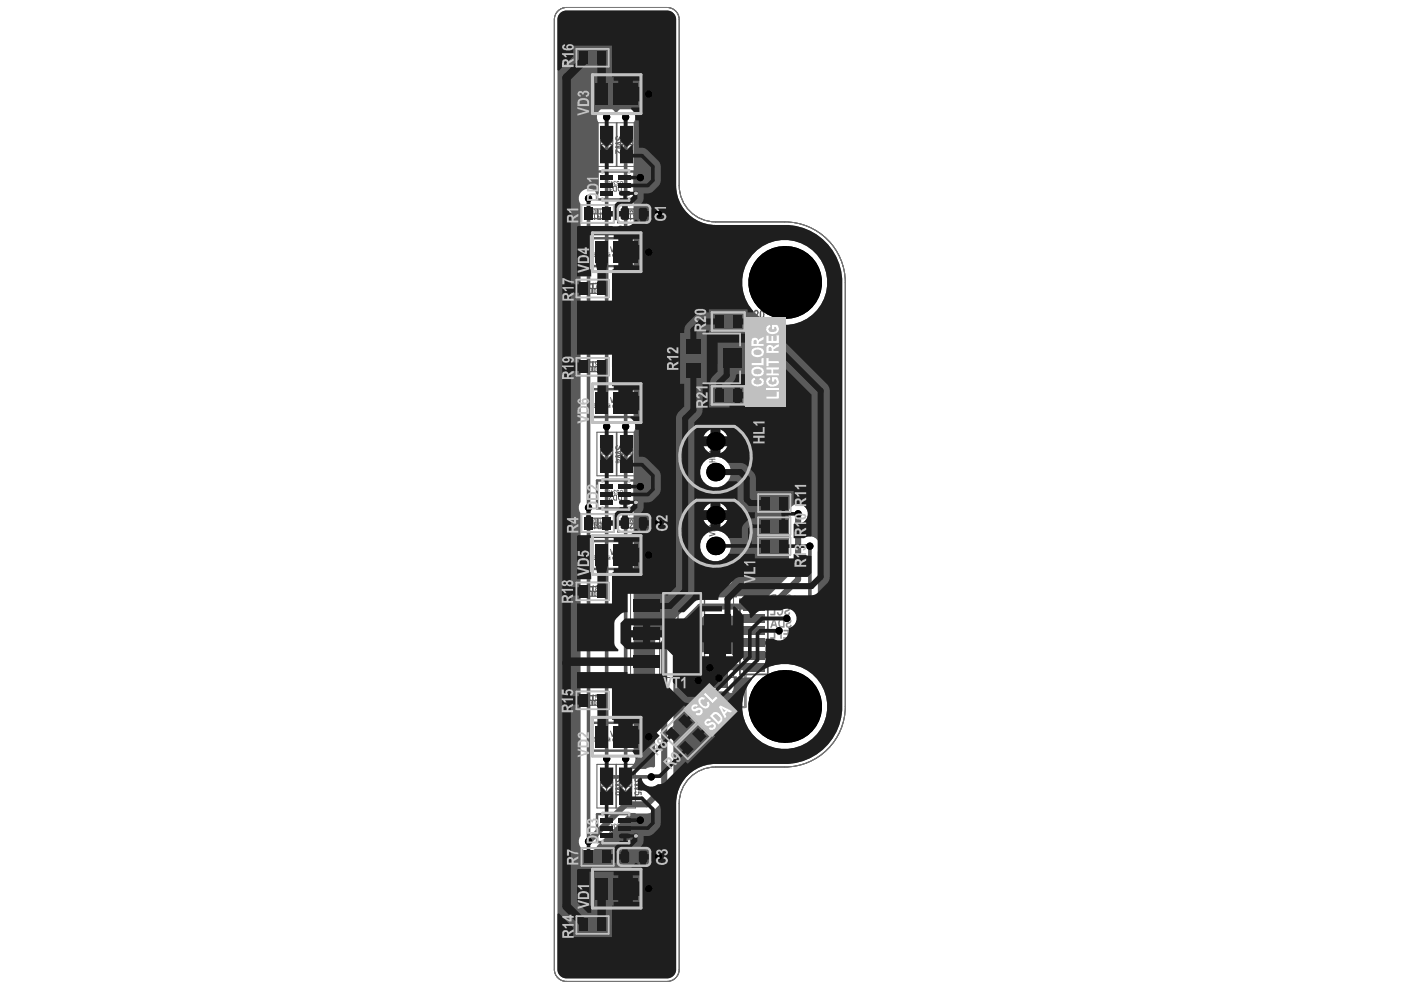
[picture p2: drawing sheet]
<svg xmlns="http://www.w3.org/2000/svg" width="297mm" height="210mm" viewBox="0 0 297 210" stroke-linecap="round" stroke-linejoin="round" font-family="sans-serif">
<path d="M144.8 70.9h13.1v10.2h-13.1zM156.9 127.1h5.9v15.9h-5.9zM158 127.1v-7h-14.2v29.8h14.2v-6.9" fill="none" stroke="#5a5a5a" stroke-width=".39"/>
<g fill="none" stroke="#5a5a5a" stroke-width=".26">
<path d="M123.4 11.2h4.2v2.1h-4.2zM124.7 12.3h1.9M125.6 11.3v1.9M127.3 30.7h2.6l-1.3 1.2zM127.3 26.8h2.6v7.7h-2.6zM127.3 29.9l1.3 1.3 1.3-1.3M128.6 29.4v2.5M131.6 30.7h2.5l-1.2 1.2zM131.6 26.8h2.5v7.7h-2.5zM131.6 29.9l1.3 1.3 1.2-1.3M132.9 29.4v2.5M124.8 44.3h4.1v2.1h-4.1z"/>
<path d="M125.7 45.3h2M126.7 44.4v1.9M132.4 44.3h4.1v2.1h-4.1zM133.5 45.3h1.9M134.4 44.3v2.1M123.4 60.1h4.2v2.1h-4.2zM123.4 76.7h4.2v2.1h-4.2zM124.7 77.8h1.9M124.7 61.2h1.9M125.6 60.2v1.9M125.6 76.8v1.9M152.3 67.1h4.2v2.2h-4.2z"/>
<path d="M153.1 68.2h2.6M154.4 66.9v2.6M127.3 96.3h2.6l-1.3 1.2zM127.3 92.4h2.6v7.7h-2.6zM127.3 95.5l1.3 1.3 1.3-1.3M128.6 95v2.5M131.6 96.3h2.5l-1.2 1.2zM131.6 92.4h2.5v7.7h-2.5zM131.6 95.5l1.3 1.3 1.2-1.3M132.9 95v2.5M152.3 82.7h4.2v2.2h-4.2zM153.1 83.8h2.6"/>
<path d="M154.4 82.5v2.6M124.8 109.9h4.1v2h-4.1zM125.7 110.9h2M126.7 109.9v2M132.4 109.9h4.1v2h-4.1zM133.5 110.9h1.9M134.4 109.9v2M162 110.5h4.1v2.1h-4.1zM162 105.6h4.1v2.1h-4.1zM162.2 114.8h4.1v2h-4.1zM163.2 111.6h1.9M163.2 115.8h1.9"/>
<path d="M163.2 106.7h1.9M164.2 110.6v1.9M164.2 114.8v2M164.2 105.7v1.9M123.4 124.4h4.2v2h-4.2zM124.7 125.4h1.9M125.6 124.4v1.9M139.9 125.8h9.5v17.2h-9.5zM143.3 134.4h2.6M144.6 133.1v2.6M123.4 147.5h4.2v2h-4.2zM124.7 148.5h1.9"/>
<path d="M125.6 147.5v2M141.9 154.9l2.9-2.9 1.4 1.5-2.9 2.9zM143.3 153.6l1.3 1.4M144.6 153.6l-1.3 1.4M144.8 157.9l2.9-3 1.5 1.5-2.9 2.9zM146.2 156.5l1.4 1.4M147.6 156.5l-1.4 1.4M127.3 166.7h2.6l-1.3 1.3zM127.3 162.8h2.6v7.7h-2.6zM127.3 165.9l1.3 1.3 1.3-1.3M128.6 165.4v2.6M131.4 166.7h2.5l-1.2 1.3z"/>
<path d="M131.4 162.8h2.5v7.7h-2.5zM131.4 165.9l1.3 1.3 1.2-1.3M132.7 165.4v2.6M123.4 195.1h4.2v2h-4.2zM124.7 196.1h1.9M124.8 180.7h4.1v2h-4.1zM125.6 195.2v1.9M125.7 181.7h2M126.7 180.7v1.9M132.4 180.7h4.1v2h-4.1zM133.5 181.7h1.9M134.4 180.7v2"/>
</g>
<g fill="none" stroke="#5a5a5a" stroke-width=".21">
<path d="M122.2 10.3h6.9v3.9h-6.9zM126.6 26h4.1v9.3h-4.1zM130.8 26h4.1v9.3h-4.1zM122.2 59.2h6.9v3.9h-6.9zM123.2 43.4h7v3.9h-7zM130.9 43.4h7v3.9h-7zM122.2 75.8h6.9v3.9h-6.9zM150.9 66.2h7v3.9h-7zM126.6 91.6h4.1v9.3h-4.1zM130.8 91.6h4.1v9.3h-4.1zM143.5 89.6h16.4v15.4h-16.4zM150.9 81.9h7v3.9h-7z"/>
<path d="M123.2 109h7v3.8h-7zM130.9 109h7v3.8h-7zM143.5 105.3h16.4v15.4h-16.4zM160.7 109.6h6.9v3.9h-6.9zM160.7 113.9h6.9v3.8h-6.9zM160.7 104.7h6.9v3.9h-6.9zM122.2 123.5h6.9v3.8h-6.9zM133.7 125.1h21.8v18.5h-21.8zM122.2 146.6h6.9v3.8h-6.9zM140.1 155.4l5-4.9 2.7 2.7-4.9 4.9zM143.1 158.3l4.9-4.9 2.7 2.7-4.9 4.9zM123.2 179.8h7v3.8h-7z"/>
<path d="M126.6 162.1h8.1v9.2h-8.1zM130.6 162.1v9.2M130.7 162.1v9.2M130.9 179.8h7v3.8h-7zM122.2 194.2h6.9v3.8h-6.9z"/>
</g>
<path d="M125.6 17h10.3v5.9h-10.3zM126.6 36.4h7.9v5.9h-7.9zM125.6 50.5h10.3v5.9h-10.3zM125.6 82.5h10.3v5.9h-10.3zM125.6 114.7h10.3v5.9h-10.3zM126.6 101.9h7.9v5.9h-7.9zM125.6 153.3h10.3v5.9h-10.3zM126.6 172.6h7.9v5.9h-7.9zM125.6 185.5h10.3v5.9h-10.3z" fill="none" stroke="#5a5a5a" stroke-width=".51"/>
<g fill="#5a5a5a">
<path d="M159.9 65.9a.56 .56 0 0 1 .8 0 .56 .56 0 0 1 0 .8l-.5 .6h.7v.3h-1.1l.3-.6a.73 .73 0 0 0 .3-1h-.2v.3h-.4z"/>
<path d="M130.5 94.6l.5-.3v.3a.28 .28 0 0 0-.3 .3 .28 .28 0 0 0 .4 .2 .52 .52 0 0 1 .3-.6 .52 .52 0 0 1 .7 .3l-.2 .5-.3 .1v-.3a.2 .2 0 0 0 .3-.1 .2 .2 0 0 0-.2-.3 .2 .2 0 0 0-.2 .2l-.1 .1a.52 .52 0 0 1-.7 .4 .52 .52 0 0 1-.2-.8z"/>
<path d="M130.4 95.8l1.7-.3v.3l-1.1 .2 1.1 .2v.3l-1.1 .3 1.1 .2v.3l-1.7-.4v-.3l1.3-.2-1.3-.3z"/>
<path d="M134.8 94.6l.4-.2 .1 .3a.26 .26 0 0 0-.4 .2 .26 .26 0 0 0 .3 .3 .26 .26 0 0 0 .2-.4 .5 .5 0 0 1 .6-.3 .5 .5 0 0 1 .4 .5 .5 .5 0 0 1-.5 .4v-.3a.2 .2 0 0 0 .2-.1 .2 .2 0 0 0-.1-.3 .2 .2 0 0 0-.3 .2 .54 .54 0 0 1-.6 .5 .54 .54 0 0 1-.3-.8z"/>
<path d="M134.7 95.8l1.6-.2v.2l-1.1 .2 1.1 .2v.3l-1.1 .3 1.1 .2v.3l-1.6-.4v-.2l1.2-.3-1.2-.2z"/>
<path d="M134.8 97.5l.3-.2v.3a.22 .22 0 0 0-.1 .4 .22 .22 0 0 0 .4-.1v-.2h.3a.2 .2 0 0 0 .1 .3 .2 .2 0 0 0 .2-.2 .2 .2 0 0 0-.1-.2v-.2a.4 .4 0 0 1 .3 .6 .4 .4 0 0 1-.7 0 .44 .44 0 0 1-.5 .2 .44 .44 0 0 1-.2-.6z"/>
<path d="M147.9 84.4h1.1l-.3 .7a.73 .73 0 0 0-.4 .9h.3v-.2h.3a.54 .54 0 0 1-.7 .6 .54 .54 0 0 1-.2-.9l.5-.7h-.6z"/>
<path d="M146.9 84.4h.3v1.4l.4-.3v.4l-.4 .5h-.3z"/>
<path d="M130.5 165l.3-.2 .2 .2a.24 .24 0 0 0-.3 .3 .24 .24 0 0 0 .4 .1 .53 .53 0 0 1 .3-.5 .53 .53 0 0 1 .6 .1 .49 .49 0 0 1-.4 .8v-.2a.2 .2 0 0 0 .3-.2 .2 .2 0 0 0-.2-.2 .2 .2 0 0 0-.2 .1l-.1 .1a.51 .51 0 0 1-.7 .4 .51 .51 0 0 1-.2-.8z"/>
<path d="M130.4 166.3l1.7-.3v.2l-1.1 .2 1.1 .3v.3l-1.1 .2 1.1 .2v.3l-1.7-.3v-.3l1.3-.3-1.3-.3z"/>
<path d="M129.3 18.7h.2l.3 .9 .3-.9h.2l-.4 1.3h-.2z"/>
<path d="M131.5 18.8a.35 .35 0 0 1 .5 0 .35 .35 0 0 1-.1 .5 .36 .36 0 0 1 .1 .6 .36 .36 0 0 1-.6-.3h.2a.18 .18 0 0 0 .3 .1 .18 .18 0 0 0 0-.3h-.2l.2-.5-.5 .1z"/>
<path d="M125.7 11h.2v1.3h-.2v-1l-.3 .2v-.2z"/>
<path d="M151.1 75.9l1.2 .4-.2-.3 .3 .5z"/>
<path d="M151.1 76.3l.9 .7a.16 .16 0 0 0 .2 .1 .16 .16 0 0 0 .1-.3l-.2-.2a.33 .33 0 0 1 .3 .3 .33 .33 0 0 1-.3 .3l-.9-.8v.4h-.1z"/>
<path d="M164 105.7l.5-.3v1.3h-.2v-1l-.2 .2z"/>
<path d="M164.9 105.7l.4-.3v1.3h-.2v-1l-.2 .2z"/>
<path d="M163.9 110.6l.5-.3v1.3h-.2v-1l-.3 .2z"/>
<path d="M163.9 115.9h.2v.9l.2-.2v.2l-.3 .4h-.1z"/>
<path d="M162.9 116l.5-.1 .1 .3h-.1v-.1a.18 .18 0 0 0-.3 .1 .18 .18 0 0 0 .2 .2l-.2 .5 .4-.1a.34 .34 0 0 1-.5 .3 .34 .34 0 0 1 0-.6l-.2-.2z"/>
<path d="M150.4 97.3h1.3v.2h-.6v.4h.6v.1h-1.3v-.1h.5v-.4h-.5z"/>
<path d="M150.4 96.8h1.1v-.5h.2v.7h-1.3z"/>
<path d="M150.4 95.6h1.3v.2h-1l.2 .3h-.2l-.3-.3z"/>
<path d="M142.3 132h.4l.5 1.8 .5-1.8h.4l-.7 2.4h-.4z"/>
<path d="M144.2 132h1.6v.4h-.6v2h-.5v-2h-.5z"/>
<path d="M146 132.6l.6-.6h.3v2.4h-.3v-1.8l-.6 .4z"/>
<path d="M134.8 29.1l.4-.2 .1 .3a.26 .26 0 0 0-.4 .2 .26 .26 0 0 0 .3 .3 .26 .26 0 0 0 .2-.4 .51 .51 0 0 1 .6-.4 .51 .51 0 0 1 .4 .6 .51 .51 0 0 1-.5 .4v-.3a.22 .22 0 0 0 .3-.2 .22 .22 0 0 0-.3-.2 .22 .22 0 0 0-.2 .3 .54 .54 0 0 1-.7 .4 .54 .54 0 0 1-.2-.8z"/>
<path d="M134.7 30.3l1.6-.2v.2l-1.1 .2 1.1 .2v.3l-1.1 .3 1.1 .2v.3l-1.6-.4v-.2l1.2-.3-1.2-.2z"/>
<path d="M134.7 32.2h1.2l-.2-.3h.2l.4 .4v.2h-1.6z"/>
<path d="M130.5 29l.4-.2 .1 .2a.27 .27 0 0 0-.3 .3 .27 .27 0 0 0 .4 .2v-.1a.63 .63 0 0 1 .8-.5v.1a.49 .49 0 0 1 .2 .5 .49 .49 0 0 1-.5 .3v-.3a.21 .21 0 0 0 .3-.1 .21 .21 0 0 0-.2-.3 .21 .21 0 0 0-.2 .3 .54 .54 0 0 1-.7 .4 .54 .54 0 0 1-.3-.8z"/>
<path d="M130.4 30.3l1.7-.4v.3l-1.1 .2 1.1 .3v.3l-1.1 .2 1.1 .2v.2l-1.7-.2v-.4l1.3-.2-1.3-.3z"/>
<path d="M130.4 31.7l.6 .3a.6 .6 0 0 0 .8 .2v-.2h-.2v-.2a.47 .47 0 0 1 .4 .7 .47 .47 0 0 1-.8 0l-.4-.4v.5h-.4z"/>
<path d="M134.6 164.9l.4-.1 .1 .2a.25 .25 0 0 0-.4 .3 .24 .24 0 0 0 .4 .1 .51 .51 0 0 1 .7-.5 .51 .51 0 0 1 .1 .9h-.2v-.2a.2 .2 0 0 0 .2-.3 .21 .21 0 0 0-.4-.1 .54 .54 0 0 1-.7 .6 .54 .54 0 0 1-.2-.9z"/>
<path d="M134.5 166.3l1.6-.3v.2l-1.1 .2 1.1 .3v.3l-1.1 .2 1.1 .2v.3l-1.6-.4v-.2l1.2-.3-1.2-.3z"/>
<path d="M134.5 168l.5-.2-.1 .2a.26 .26 0 0 0 .1 .5 .26 .26 0 0 0 .3-.3l-.1-.2 .1-.2 .8 .1v.7h-.3v-.5l-.3-.1a.53 .53 0 0 1-.5 .6 .53 .53 0 0 1-.5-.6z"/>
<path d="M150.4 112.8l1.3 .3v.3l-1.3 .4v-.3l.9-.3-.9-.2z"/>
<path d="M150.4 112.5h1.1v-.6h.2v.8h-1.3z"/>
<path d="M150.4 111.3h1.3v.2h-1l.2 .2h-.2l-.3-.2z"/>
<path d="M134.4 181.9a.54 .54 0 0 1 .7 0 .54 .54 0 0 1 .1 .7 .43 .43 0 0 1-.4 .5 .43 .43 0 0 1-.4-.4h.2a.32 .32 0 0 0 .4 0 .32 .32 0 0 0 0-.5l-.1-.3h-.2l-.1 .3-.2-.1z"/>
<path d="M133.5 181.9h.1a.34 .34 0 0 1 .4-.1 .34 .34 0 0 1 .2 .3l-.3-.2a.2 .2 0 0 0-.2 .3 .2 .2 0 0 0 .3 .1l-.2 .5 .2-.1a.23 .23 0 0 1 0 .3 .23 .23 0 0 1-.4-.1v-.4l.1-.1-.2-.1z"/>
<path d="M129.2 175.7a.36 .36 0 0 1 .4-.1 .36 .36 0 0 1 .3 .3l-.2 .1a.17 .17 0 0 0-.2-.2 .17 .17 0 0 0-.2 .2l.1 .2h.2l-.2 .5 .5-.1a.35 .35 0 0 1-.5 .3 .35 .35 0 0 1-.1-.6l-.2-.2z"/>
<path d="M125.7 194.9h.2v1.3h-.2v-.9l-.3 .1z"/>
<path d="M129.4 187.2h.3l.2 .9 .3-.9h.2l-.4 1.3h-.2z"/>
<path d="M131.6 187.5l.4-.3v1.3h-.2v-1l-.2 .2z"/>
<path d="M126.2 181.7h.2v.1l-.3 .9h.4v.3h-.7z"/>
<path d="M125.4 147.5l.5-.3v1.3h-.2v-.9l-.3 .2z"/>
<path d="M126.3 147.2h.5v.3h-.3l-.1 .2a.39 .39 0 0 1 .5 .2 .39 .39 0 0 1-.2 .5 .39 .39 0 0 1-.5-.1l-.1-.2 .3 .1a.19 .19 0 0 0 .3-.1 .19 .19 0 0 0-.2-.2h-.3z"/>
<path d="M129.3 154.9h.2l.4 1 .2-1h.2l-.4 1.3h-.2z"/>
<path d="M131.5 155.1a.4 .4 0 0 1 .6 0 .4 .4 0 0 1-.2 .6l-.2 .3h.4v.2h-.7l.5-.9-.1-.2-.4 .2z"/>
<path d="M134.4 111.1a.58 .58 0 0 1 .8 .1 .58 .58 0 0 1 0 .7 .43 .43 0 0 1-.4 .4 .43 .43 0 0 1-.4-.4l.2-.1a.29 .29 0 0 0 .4 .1 .29 .29 0 0 0 0-.4 .24 .24 0 0 0-.2-.3 .24 .24 0 0 0-.2 .2h-.2z"/>
<path d="M133.5 111h.7l-.5 .9h.5a.39 .39 0 0 1-.6 .2 .39 .39 0 0 1 .2-.7l.1-.2h-.4z"/>
<path d="M125.7 124.1h.2v1.3h-.2v-.9l-.3 .2v-.3l.2-.1z"/>
<path d="M129.3 116.4h.2l.3 1 .3-1h.2l-.4 1.3h-.2z"/>
<path d="M131.6 116.4h.5v.2h-.4v.3a.36 .36 0 0 1 .4 .3 .36 .36 0 0 1-.2 .4 .36 .36 0 0 1-.5-.2h.2a.2 .2 0 0 0 .3 0 .2 .2 0 0 0 0-.3 .2 .2 0 0 0-.3 0h-.2z"/>
<path d="M125.4 76.8l.5-.3v1.3h-.2v-1l-.3 .2z"/>
<path d="M129.3 84.2h.2l.3 .9 .3-.9h.2l-.4 1.3h-.2z"/>
<path d="M129.1 104.9h.8l-.6 1 .6-.1a.38 .38 0 0 1-.6 .3 .38 .38 0 0 1 0-.7l.2-.3h-.4z"/>
<path d="M134.3 45.6l.4-.3a.71 .71 0 0 1 .5 .8 .71 .71 0 0 1-.6 .6l-.4-.4 .3-.1a.3 .3 0 0 0 .4 .1 .3 .3 0 0 0 .1-.4l-.1-.1a.2 .2 0 0 0-.2-.2 .2 .2 0 0 0-.2 .3l-.3-.1z"/>
<path d="M133.6 45.4h.2v.9l.2-.2v.3l-.2 .3h-.2z"/>
<path d="M125.4 60.2l.5-.3v1.3h-.2v-.9l-.3 .2z"/>
<path d="M126.1 59.9h.8l-.4 1.3h-.2v-.4l.4-.7h-.6z"/>
<path d="M129.3 52.3h.2l.3 .9 .3-.9h.2l-.4 1.2h-.2z"/>
<path d="M125.9 45.3h.2v1l.3-.2-.3 .5h-.2z"/>
<path d="M129.2 39.3h.3v1l.2-.2-.3 .5h-.2z"/>
<path d="M158.7 68.2h.3v1.9h-.3v-1.3l-.4 .2v-.3l.3-.1z"/>
<path d="M159.5 68.8h.3l.1 .5a.46 .46 0 0 1 .5-.5v.2h-.2l-.2 .5h.2l.3 .6h-.3l-.4-.6v.6h-.3z"/>
<path d="M149.8 81.9h.3v1.4l.4-.3v.4l-.5 .4h-.2z"/>
<path d="M147.1 81.9h.3l.3 .6v-.6h.3v1.4h-.3v-.6l-.3 .6h-.3v-.3h.2l.2-.3z"/>
<path d="M127.2 20.3h.5v.7h-.1v-.6h-.2v.5l-.3 .1z"/>
<path d="M129.9 20.3h.3l.1 .2h-.1a.17 .17 0 0 0-.2 0 .17 .17 0 0 0 0 .2 .17 .17 0 0 0 .2 0h.1a.32 .32 0 0 1-.5 .2 .32 .32 0 0 1 .1-.6z"/>
<path d="M131.7 20.3h.5v.1h-.2v.6h-.1v-.6h-.2z"/>
<path d="M133.6 20.3h.2v.4l.4-.4v.7h-.2v-.5l-.4 .5z"/>
<path d="M125 12.3h.1v.9h-.1v-.6l-.2 .1z"/>
<path d="M150.2 75.3l.8 .3-.1-.3 .2 .4z"/>
<path d="M150.2 76.1l.6 .2h-.3l.3 .5-.2-.3h-.4l.3-.1z"/>
<path d="M163.8 106.7h.1v.9h-.1v-.6l-.2 .1z"/>
<path d="M164.2 107h.1v.2l.2-.2h.2l-.2 .3 .2 .3-.3-.2-.2 .2z"/>
<path d="M163.3 111.8l.3-.2v1h-.1v-.7l-.2 .1z"/>
<path d="M164.5 111.9h.2v.2l.2-.2-.2 .3 .3 .4h-.2l-.1-.3v.3h-.2z"/>
<path d="M164.6 114.9h.2v.7l.2-.1-.3 .4h-.1z"/>
<path d="M135 180.6l.1-.1v.4h-.1z"/>
<path d="M134.5 180.8h.2v.6l.2-.1v.2l-.3 .2h-.1z"/>
<path d="M133.6 180.8h.1v.4l.1-.4h.2l.1 .4v-.4h.1v.6h-.2l-.1-.4-.1 .4h-.2z"/>
<path d="M132.9 180.8h.2l.2 .2v-.2h.1v.6h-.1v-.2l-.3 .2 .2-.3z"/>
<path d="M132.4 174.6h.2v.8h.3v.2h-.7v-.2h.2z"/>
<path d="M131.5 174.7a.46 .46 0 0 1 .7 .4 .46 .46 0 0 1-.6 .4l-.2-.1h.2a.3 .3 0 0 0 .4-.3 .3 .3 0 0 0-.3-.3l-.1 .2-.2-.1z"/>
<path d="M130.7 174.8l.5-.2 .2 .3-.2 .1-.1-.2h-.2v.2a.39 .39 0 0 1 .3 .5h-.4l-.1-.2h.2v.1h.3v-.1l-.5-.2z"/>
<path d="M130.1 174.7h.5v.2l-.4-.1 .2 .3-.2 .3h.4a.24 .24 0 0 1-.4 .2 .24 .24 0 0 1 0-.4l-.1-.2z"/>
<path d="M129.1 174.7l.2-.1-.3 .8h.3v.1h-.5z"/>
<path d="M128.2 174.6h.5l-.3 .8 .3-.1a.28 .28 0 0 1-.4 .2 .28 .28 0 0 1 .1-.5l.2-.2h-.4z"/>
<path d="M124.8 196.4l.3-.2v.9h-.1v-.7l-.2 .2z"/>
<path d="M127.2 188.7h.5v.7h-.1v-.5h-.2v.4l-.3 .1z"/>
<path d="M129.9 188.8h.4l-.1 .1a.18 .18 0 0 0-.3 .2 .18 .18 0 0 0 .3 .1h.1a.29 .29 0 0 1-.4 .2 .29 .29 0 0 1-.1-.4z"/>
<path d="M131.7 188.7h.5v.2h-.2v.5h-.1v-.5h-.2z"/>
<path d="M133.6 188.7h.2v.5l.4-.5v.7h-.2v-.4l-.4 .4z"/>
<path d="M127.2 180.8h.1v.6l.2-.1-.2 .4h-.1z"/>
<path d="M124.8 148.7l.3-.2v1h-.1v-.7l-.2 .1z"/>
<path d="M146.5 156.2l.1-.1 .6 .5v-.2l.1 .4z"/>
<path d="M127.2 156.5h.5v.7h-.1v-.5h-.2v.4l-.3 .1z"/>
<path d="M129.9 156.6l.3-.1 .1 .1v.2l-.2-.1a.18 .18 0 0 0-.2 .2 .18 .18 0 0 0 .3 .1 .17 .17 0 0 1 0 .2 .17 .17 0 0 1-.3 0l-.1-.2z"/>
<path d="M131.7 156.5h.5v.2h-.2v.5h-.1v-.5h-.2z"/>
<path d="M133.6 156.5h.2v.5l.4-.5v.7h-.2v-.4l-.4 .4z"/>
<path d="M143.6 153.3l.1-.1 .5 .4v-.2l.2 .5z"/>
<path d="M135 109.9l.1-.2v.4h-.1z"/>
<path d="M134.5 110h.2v.6l.2-.1v.2l-.3 .2h-.1z"/>
<path d="M133.6 110h.1v.4l.1-.4h.2l.1 .4v-.4h.1v.6h-.2l-.1-.4-.1 .4h-.2z"/>
<path d="M132.9 110h.2l.2 .2v-.2h.1v.6h-.1v-.2l-.3 .2 .2-.3z"/>
<path d="M124.8 125.6l.3-.2v1h-.1v-.7l-.2 .1z"/>
<path d="M127.2 118h.5v.7h-.1v-.6h-.2v.5l-.3 .1z"/>
<path d="M129.9 118.1l.3-.1 .1 .2-.3-.1-.1 .2 .1 .2h.3a.29 .29 0 0 1-.4 .2 .29 .29 0 0 1-.1-.4z"/>
<path d="M131.7 118h.5v.1h-.2v.6h-.1v-.6h-.2z"/>
<path d="M133.6 118h.2v.5l.4-.5v.7h-.2v-.4l-.4 .4z"/>
<path d="M124.8 78l.3-.2v.9h-.1v-.6l-.2 .1z"/>
<path d="M127.2 85.8h.5v.7h-.1v-.6h-.2v.5l-.3 .1z"/>
<path d="M129.9 85.8a.18 .18 0 0 1 .3 0 .18 .18 0 0 1 0 .2l-.2-.1v.4l.3-.1a.28 .28 0 0 1-.3 .3 .28 .28 0 0 1-.2-.4z"/>
<path d="M131.7 85.8h.5v.1h-.2v.6h-.1v-.6h-.2z"/>
<path d="M133.6 85.8h.2v.4l.4-.4v.7h-.2v-.5l-.4 .5z"/>
<path d="M127.2 110h.1v.6l.2-.1-.2 .4h-.1z"/>
<path d="M132.4 103.9h.2v.8h.3v.1h-.7v-.1h.2z"/>
<path d="M131.5 104a.44 .44 0 0 1 .6 .4 .44 .44 0 0 1-.6 .4l-.1-.2h.2a.27 .27 0 0 0 .4-.1 .27 .27 0 0 0-.1-.4l-.5 .1z"/>
<path d="M130.7 104a.36 .36 0 0 1 .4-.1 .36 .36 0 0 1 .3 .3h-.2l-.1-.2h-.2l-.1 .2a.32 .32 0 0 1 .4 .2 .32 .32 0 0 1-.1 .4l-.4-.1v-.1l.5 .1-.1-.2-.3-.1z"/>
<path d="M130.1 104l.1-.1 .4 .1-.2 .2v-.2h-.2v.3h.2l-.2 .3h.4a.25 .25 0 0 1-.4 .2 .25 .25 0 0 1 0-.4l-.1-.2z"/>
<path d="M129.1 104l.2-.1-.3 .7h.3v.2h-.5z"/>
<path d="M128.2 103.9h.5l-.3 .7h.3a.29 .29 0 0 1-.3 .2 .29 .29 0 0 1-.2-.3 .29 .29 0 0 1 .2-.3l.2-.2h-.4z"/>
<path d="M135 44.3l.1-.1v.4h-.1z"/>
<path d="M134.5 44.4h.2v.7l.2-.2v.2l-.3 .2h-.1z"/>
<path d="M133.6 44.4h.1v.5l.1-.5h.2l.1 .5v-.5h.1v.7h-.2l-.1-.5-.1 .5h-.2z"/>
<path d="M132.9 44.4h.2l.2 .3v-.3h.1v.7h-.1v-.3l-.3 .3 .2-.4z"/>
<path d="M125 61.2h.1v1h-.1v-.8l-.2 .2z"/>
<path d="M127.2 53.8h.5v.7h-.1v-.6h-.2v.4l-.3 .2z"/>
<path d="M129.8 53.9l.3-.1 .2 .2a.22 .22 0 0 0-.4 0 .22 .22 0 0 0 .3 .3v-.1l.1 .1a.31 .31 0 0 1-.4 .1 .31 .31 0 0 1-.1-.4z"/>
<path d="M131.7 53.8h.5v.1h-.2v.6h-.1v-.6h-.2z"/>
<path d="M133.6 53.8h.2v.4l.4-.4v.7h-.2v-.5l-.4 .5z"/>
<path d="M127.2 44.4h.1v.7l.2-.2-.2 .4h-.1z"/>
<path d="M132.4 38.4h.2v.8h.3v.1h-.7v-.1h.2z"/>
<path d="M131.5 38.5a.44 .44 0 0 1 .6 0 .44 .44 0 0 1 0 .6 .35 .35 0 0 1-.4 .2 .35 .35 0 0 1-.3-.2h.2a.26 .26 0 0 0 .4-.1 .26 .26 0 0 0-.1-.4h-.3v.1h-.2z"/>
<path d="M130.7 38.5a.36 .36 0 0 1 .4-.1 .36 .36 0 0 1 .3 .3l-.5-.1v.1a.32 .32 0 0 1 .3 .3 .32 .32 0 0 1-.1 .3l-.4-.1v-.1h.5l-.5-.3z"/>
<path d="M130.1 38.4h.3l.2 .1-.2 .2v-.2l-.2 .1v.2h.2l-.2 .3h.4a.24 .24 0 0 1-.4 .2 .24 .24 0 0 1 0-.4l-.1-.2z"/>
<path d="M129.1 38.4h.2v.2l-.3 .5h.3v.2h-.5z"/>
<path d="M128.2 38.4h.5v.3l-.3 .3v.2l.2-.2a.22 .22 0 0 1-.1 .4 .22 .22 0 0 1-.3-.3l.4-.5h-.4z"/>
<path d="M158.6 66v.5h.4a.24 .24 0 0 0 .2-.3 .24 .24 0 0 0-.3-.2zM158.3 65.7h.7a.57 .57 0 0 1 .6 .5 .57 .57 0 0 1-.4 .6l.5 .8h-.4l-.5-.8h-.2v.8h-.3z"/>
<path d="M161.4 66.1v.8a.22 .22 0 0 0-.1 .3 .22 .22 0 0 0 .3 .1 .22 .22 0 0 0 .1-.3v-.9zM161.2 65.9a.52 .52 0 0 1 .7-.1 .52 .52 0 0 1 .1 .7v.4a.5 .5 0 0 1-.2 .7 .5 .5 0 0 1-.7-.3v-1.1z"/>
<path d="M131.1 97.5v.4h.5zM130.8 97.3h.2l1.1 .6v.1h-1v.2h-.3v-.2h-.4v-.1h.4z"/>
<path d="M149.5 85.7l.1 .3h.6v-.5zM149.1 84.4h.3l.6 .9h.2v-.9h.3v2h-.7a.57 .57 0 0 1-.6-.5 .57 .57 0 0 1 .4-.6z"/>
<path d="M130.5 168l.3-.2h.6a.48 .48 0 0 1 .5 .2 .48 .48 0 0 1 0 .6h-.2l-.1-.2 .2-.1v-.2l-.4-.1a.42 .42 0 0 1-.1 .6 .42 .42 0 0 1-.6 0l-.3-.2zM130.8 168.2a.26 .26 0 0 0 .5 0 .26 .26 0 0 0-.5 0z"/>
<path d="M130.6 18.9v.9h.2a.44 .44 0 0 0 .3-.5 .44 .44 0 0 0-.5-.4zM130.4 18.7h.4a.64 .64 0 0 1 .5 .5 .64 .64 0 0 1-.3 .7l-.6 .1z"/>
<path d="M124.6 11.2v.3h.4v-.3zM124.3 11h.5a.37 .37 0 0 1 .4 .3 .37 .37 0 0 1-.3 .4l.4 .6h-.3l-.3-.6h-.1v.6h-.3z"/>
<path d="M126.3 11.1l.3-.1 .3 .2-.2 .1-.2-.1-.1 .3a.36 .36 0 0 1 .5 .3 .36 .36 0 0 1-.3 .4 .36 .36 0 0 1-.4-.4zM126.3 11.8a.2 .2 0 0 0 .4 0 .2 .2 0 0 0-.4 0z"/>
<path d="M151.7 75.1v.4l.6 .2v-.4zM151.1 74.9l1.3 .4v.4l-.3 .2-.4-.2v-.3l-.6 .1 .6-.2v-.2z"/>
<path d="M163.2 105.6v.3h.4l-.1-.3zM163 105.4h.4a.37 .37 0 0 1 .4 .3 .37 .37 0 0 1-.3 .4l.4 .6h-.2l-.3-.6h-.2v.6h-.2z"/>
<path d="M163.1 110.5v.3h.4l-.1-.3zM162.8 110.3h.6a.36 .36 0 0 1 .3 .3 .36 .36 0 0 1-.3 .4l.4 .6h-.3l-.3-.6h-.1v.6h-.3z"/>
<path d="M164.9 110.6v.5a.16 .16 0 0 0 0 .2 .16 .16 0 0 0 .2 .1l.1-.8-.1-.1zM164.8 110.4a.55 .55 0 0 1 .6 .2 .55 .55 0 0 1 0 .6 .37 .37 0 0 1-.5 .4 .37 .37 0 0 1-.2-.6z"/>
<path d="M164.7 116.7l.1 .2h.4v-.3zM164.5 115.9h.2l.3 .5h.2v-.5h.2v1.3h-.5a.4 .4 0 0 1-.4-.4 .4 .4 0 0 1 .3-.4z"/>
<path d="M131.3 175.9a.44 .44 0 0 0 .3 .8h.1v-.9zM131.1 175.8l.3-.2h.5v1.3h-.5a.9 .9 0 0 1-.3-1.1z"/>
<path d="M130.2 175.9a.46 .46 0 0 0 0 .5 .46 .46 0 0 0 .4 .3v-.9zM130.1 175.8l.2-.2h.5v1.3h-.4a.72 .72 0 0 1-.3-1.1z"/>
<path d="M124.5 195.1v.3h.3a.17 .17 0 0 0 .2-.2 .17 .17 0 0 0-.2-.1zM124.3 194.9h.5a.37 .37 0 0 1 .4 .3 .37 .37 0 0 1-.3 .4l.4 .6h-.3l-.3-.6h-.2v.6h-.2z"/>
<path d="M126.5 195.3l-.2 .3h.2zM126.6 194.9h.1v.7h.2l-.2 .6h-.2v-.3h-.4z"/>
<path d="M130.7 187.4v.8h.2a.51 .51 0 0 0 .2-.8zM130.5 187.2h.4a.69 .69 0 0 1 .5 .6 .69 .69 0 0 1-.5 .7h-.4z"/>
<path d="M126.9 182.5l.1 .3h.3v-.3zM126.6 181.7h.3l.3 .6h.1v-.6h.2v1.3h-.4a.4 .4 0 0 1-.4-.4 .4 .4 0 0 1 .2-.4z"/>
<path d="M124.5 147.4v.4h.4a.18 .18 0 0 0 .1-.3 .18 .18 0 0 0-.2-.1zM124.3 147.2h.5a.37 .37 0 0 1 .4 .3 .37 .37 0 0 1-.3 .5l.4 .5h-.3l-.3-.5h-.2v.5h-.2z"/>
<path d="M147.6 157.5l.1 .3h.2l.2-.3-.2-.2zM147 157.2l.6 .1-.2-.5 .1-.2 .9 .9-.3 .4a.37 .37 0 0 1-.5 .1 .37 .37 0 0 1-.1-.5l-.7-.2z"/>
<path d="M147 158v.3l.2 .1a.22 .22 0 0 0 .1-.3 .22 .22 0 0 0-.3-.1zM146.4 157.7l.2-.2 .4 .1-.4 .1 .2 .4a.33 .33 0 0 1 .4-.3 .33 .33 0 0 1 .3 .3 .35 .35 0 0 1-.2 .5 .35 .35 0 0 1-.5-.2l-.2-.2z"/>
<path d="M130.6 155.2v.8h.2a.44 .44 0 0 0 .3-.5 .44 .44 0 0 0-.5-.3zM130.4 154.9h.4a.69 .69 0 0 1 .5 .7 .69 .69 0 0 1-.5 .6h-.4z"/>
<path d="M144.7 154.6v.3h.2l.2-.3-.2-.2zM144.5 153.7l1 .9-.4 .4a.37 .37 0 0 1-.5 0 .37 .37 0 0 1-.1-.5l-.6-.1 .2-.2 .6 .1-.3-.4z"/>
<path d="M144.1 155.4a.15 .15 0 0 0 .3 0 .15 .15 0 0 0-.3 0zM143.7 155a.2 .2 0 0 0 .4 0 .2 .2 0 0 0-.4 0zM143.5 154.7a.41 .41 0 0 1 .5-.1 .41 .41 0 0 1 .2 .5 .31 .31 0 0 1 .4 .3 .31 .31 0 0 1-.4 .3 .31 .31 0 0 1-.2-.4 .42 .42 0 0 1-.5-.1 .42 .42 0 0 1 0-.5z"/>
<path d="M124.6 124.3v.4h.2a.17 .17 0 0 0 .2-.2 .17 .17 0 0 0-.2-.2zM124.3 124.1h.6a.36 .36 0 0 1 .3 .4 .36 .36 0 0 1-.3 .4l.4 .5h-.3l-.3-.5h-.1v.5h-.3z"/>
<path d="M126.4 124.4a.16 .16 0 0 0 .3 0 .16 .16 0 0 0-.3 0zM126.4 125a.18 .18 0 0 0 .3 0 .18 .18 0 0 0-.3 0zM126.2 124.3a.33 .33 0 0 1 .5-.1 .33 .33 0 0 1 0 .5 .34 .34 0 0 1 .1 .5 .34 .34 0 0 1-.4 .2 .34 .34 0 0 1-.2-.5l.1-.2z"/>
<path d="M130.6 116.6v.9a.46 .46 0 0 0 .4-.4 .46 .46 0 0 0-.2-.5zM130.4 116.4h.4a.68 .68 0 0 1 .5 .7 .68 .68 0 0 1-.5 .6h-.4z"/>
<path d="M124.6 76.7v.3h.2a.17 .17 0 0 0 .2-.1 .17 .17 0 0 0-.2-.2zM124.3 76.5h.5a.36 .36 0 0 1 .4 .3 .36 .36 0 0 1-.3 .4l.4 .6h-.3l-.3-.6h-.1v.6h-.3z"/>
<path d="M126.3 76.9a.2 .2 0 0 0 .4 0 .2 .2 0 0 0-.4 0zM126.2 76.6a.49 .49 0 0 1 .6 .1 .49 .49 0 0 1 .1 .7 .33 .33 0 0 1-.3 .4 .33 .33 0 0 1-.4-.3l.4 .1 .1-.4a.37 .37 0 0 1-.5-.1 .37 .37 0 0 1 0-.5z"/>
<path d="M130.6 84.4v.9a.49 .49 0 0 0 .5-.3 .49 .49 0 0 0-.1-.5zM130.4 84.2h.5a.65 .65 0 0 1 .4 .7 .65 .65 0 0 1-.5 .6h-.4z"/>
<path d="M131.6 84.3l.3-.1 .2 .1v.2l-.4-.1-.1 .3a.4 .4 0 0 1 .6 .3 .4 .4 0 0 1-.5 .5 .4 .4 0 0 1-.3-.6zM131.7 84.9v.4a.21 .21 0 0 0 .3-.2 .21 .21 0 0 0-.3-.2z"/>
<path d="M126.9 111.7l.1 .3h.3v-.3zM126.6 110.9h.3l.3 .6h.1v-.6h.3v1.3h-.5a.36 .36 0 0 1-.5-.3 .36 .36 0 0 1 .4-.4z"/>
<path d="M126.1 111.4v.4l.3-.4zM125.9 110.9h.2v.3h.5l-.5 1h-.2v-.8h-.1z"/>
<path d="M131.3 105.2a.47 .47 0 0 0-.1 .5 .47 .47 0 0 0 .5 .2v-.8zM131.2 105l.7-.1v1.2h-.4a.74 .74 0 0 1-.3-1.1z"/>
<path d="M130.2 105.2a.47 .47 0 0 0 0 .5 .47 .47 0 0 0 .4 .2v-.8zM130.1 105l.1-.1h.6v1.2h-.4a.65 .65 0 0 1-.3-1z"/>
<path d="M124.6 60.1v.4h.2a.17 .17 0 0 0 .2-.2 .17 .17 0 0 0-.2-.2zM124.3 59.9h.5a.36 .36 0 0 1 .4 .4 .36 .36 0 0 1-.3 .4l.4 .5h-.3l-.3-.5h-.1v.5h-.3z"/>
<path d="M130.6 52.4v.9h.2a.47 .47 0 0 0 .2-.4 .47 .47 0 0 0-.2-.5zM130.4 52.3h.4a.64 .64 0 0 1 .5 .6 .64 .64 0 0 1-.5 .6h-.4z"/>
<path d="M131.8 52.6l-.2 .4h.2zM131.8 52.2h.2v.8h.1l-.1 .5h-.2v-.3h-.4z"/>
<path d="M126.8 46.2l.1 .2h.3v-.3zM126.5 45.3h.2l.4 .6h.1v-.6h.2v1.3h-.4a.37 .37 0 0 1-.4-.3 .37 .37 0 0 1 .3-.4z"/>
<path d="M131.2 39.6v.1a.43 .43 0 0 0 0 .5 .43 .43 0 0 0 .4 .2v-.8zM131 39.5l.4-.2h.4v1.3h-.4a.72 .72 0 0 1-.4-1.1z"/>
<path d="M130.2 39.6v.1a.46 .46 0 0 0-.1 .5 .46 .46 0 0 0 .5 .2v-.8zM129.9 39.6l.4-.3h.5v1.3h-.4a.7 .7 0 0 1-.5-1z"/>
<path d="M148.7 82.3l-.1 .8a.26 .26 0 0 0 .1 .4 .26 .26 0 0 0 .3-.1 .26 .26 0 0 0 0-.4v-.5a.22 .22 0 0 0-.1-.2 .22 .22 0 0 0-.2 0zM148.4 82.1a.54 .54 0 0 1 .7-.1 .54 .54 0 0 1 .2 .6v.4a.56 .56 0 0 1-.2 .7 .56 .56 0 0 1-.6 0l-.2-.5z"/>
<path d="M126 20.5v.2a.17 .17 0 0 0 .2 .1 .17 .17 0 0 0 .1-.2 .17 .17 0 0 0-.2-.1zM125.9 20.2l.5-.2-.1 .2h-.4v.2a.31 .31 0 0 1 .5 .2 .31 .31 0 0 1-.3 .4 .31 .31 0 0 1-.3-.4z"/>
<path d="M126.7 20.4v.1h.2v-.1zM126.6 20.3h.3l.2 .2v.2h-.4v.1h.4a.34 .34 0 0 1-.6 .1 .34 .34 0 0 1 .1-.6z"/>
<path d="M128 20.7v.2l.3-.1zM128.6 20.3h.1v.7h-.1zM127.8 20.3h.2v.2l.4 .2v.2l-.6 .1z"/>
<path d="M128.9 20h.4v.2h-.2zM128.8 20.3h.2v.4l.2-.4h.2v.7h-.2v-.5l-.2 .5h-.2z"/>
<path d="M130.6 20.4v.1h.2v-.1zM130.6 20.7v.2l.2-.1v-.1zM130.4 20.3h.4a.21 .21 0 0 1 .2 .1 .21 .21 0 0 1-.1 .3 .17 .17 0 0 1 .1 .2 .17 .17 0 0 1-.2 .1h-.4z"/>
<path d="M131.2 20.5h.3l-.1-.1zM131.1 20.4l.4-.1 .1 .4h-.4l.1 .2 .3-.1a.33 .33 0 0 1-.5 .1 .33 .33 0 0 1 0-.5z"/>
<path d="M132.3 20.6a.2 .2 0 0 0 .4 0 .2 .2 0 0 0-.4 0zM132.3 20.4a.33 .33 0 0 1 .5 0 .33 .33 0 0 1 0 .5 .33 .33 0 0 1-.5-.1z"/>
<path d="M133.2 20.4l-.1 .4h.2v-.4zM133.1 20.3h.4l.1 .8-.2-.1-.5 .1z"/>
<path d="M134.5 20.5l.1 .4 .2-.4-.1-.1zM134.3 20.6a.33 .33 0 0 1 .6 0 .33 .33 0 0 1-.6 0z"/>
<path d="M135.2 20.4l-.1 .4h.3v-.4zM135.1 20.3h.4l.1 .8-.1-.1-.5 .1z"/>
<path d="M125.5 12.5v.3a.16 .16 0 0 0 0 .2 .16 .16 0 0 0 .2 0v-.5zM125.4 12.4a.32 .32 0 0 1 .4 0 .32 .32 0 0 1 0 .4 .26 .26 0 0 1-.2 .4 .26 .26 0 0 1-.2-.4z"/>
<path d="M126.1 12.5v.5l.2 .1v-.6zM125.9 12.5a.37 .37 0 0 1 .5 0 .37 .37 0 0 1 .1 .5 .31 .31 0 0 1-.5 .2 .31 .31 0 0 1-.1-.5z"/>
<path d="M150.2 75.7l.1 .3 .7 .2v-.3zM150.2 75.6l.2-.1 .6 .3 .1 .4-.8-.1z"/>
<path d="M164 111.8v.6l.1 .1 .1-.7zM163.9 111.7a.35 .35 0 0 1 .4 .1 .35 .35 0 0 1 0 .5 .27 .27 0 0 1-.3 .3 .27 .27 0 0 1-.1-.5z"/>
<path d="M164.1 115v.7h.1l.1-.5zM163.9 114.9a.41 .41 0 0 1 .5 .2 .41 .41 0 0 1 0 .5 .29 .29 0 0 1-.4 .2 .29 .29 0 0 1-.1-.5z"/>
<path d="M163.4 115.1v.2a.16 .16 0 0 0 0 .3 .16 .16 0 0 0 .2 0v-.5zM163.3 115l.1-.1a.31 .31 0 0 1 .4 .2 .31 .31 0 0 1-.1 .4 .28 .28 0 0 1-.2 .4 .28 .28 0 0 1-.2-.5z"/>
<path d="M135.5 180.9v.7a.37 .37 0 0 0 0-.7zM135.3 180.8a.35 .35 0 0 1 .5 .1 .35 .35 0 0 1 0 .5 .28 .28 0 0 1-.3 .3 .28 .28 0 0 1-.2-.4z"/>
<path d="M129.7 175v.3l.2-.3zM129.5 174.6h.2v.2h.3l-.3 .8h-.2z"/>
<path d="M125.5 196.4v.5l.1 .1 .1-.6zM125.4 196.3v-.1a.4 .4 0 0 1 .4 .2 .4 .4 0 0 1 0 .5 .25 .25 0 0 1-.3 .2 .25 .25 0 0 1-.1-.3z"/>
<path d="M126.1 196.3v.6l.1 .1 .1-.6zM126 196.2h.1a.37 .37 0 0 1 .4 .2 .37 .37 0 0 1 0 .4v.1a.29 .29 0 0 1-.4 .2 .29 .29 0 0 1-.2-.4z"/>
<path d="M126 188.9v.3a.18 .18 0 0 0 .3-.1 .18 .18 0 0 0-.3-.2zM125.9 188.6l.5-.1-.3 .1-.2 .3a.34 .34 0 0 1 .5 .2 .34 .34 0 0 1-.4 .4 .34 .34 0 0 1-.2-.5z"/>
<path d="M126.7 188.9v.2h.2v-.2zM126.5 188.9l.4-.2 .2 .4h-.4v.1h.4a.32 .32 0 0 1-.5 .2 .32 .32 0 0 1-.1-.5z"/>
<path d="M128 189.1v.2l.3-.1zM128.6 188.7h.1v.7h-.1zM127.8 188.7h.2v.4h.2a.2 .2 0 0 1 .2 .1 .2 .2 0 0 1-.2 .2h-.4z"/>
<path d="M128.9 188.5h.4v.1l-.2 .1zM128.8 188.7h.2v.5l.2-.5h.2v.7h-.2v-.4l-.2 .4h-.2z"/>
<path d="M130.6 188.9v.2l.2-.1v-.1zM130.6 189.1v.2h.2v-.2zM130.4 188.7l.6 .1-.1 .3 .1 .1-.1 .2h-.5z"/>
<path d="M131.2 188.9v.2h.3l-.1-.2zM131.1 188.9a.29 .29 0 0 1 .4-.2 .29 .29 0 0 1 .1 .4h-.4l.1 .2 .3-.1a.33 .33 0 0 1-.5 .1 .33 .33 0 0 1 0-.4z"/>
<path d="M132.3 189a.2 .2 0 0 0 .4 0 .2 .2 0 0 0-.4 0zM132.3 188.9a.33 .33 0 0 1 .5-.1 .33 .33 0 0 1 0 .5 .33 .33 0 0 1-.5-.1z"/>
<path d="M133.2 188.9l-.1 .3h.2v-.3zM133.1 188.7h.4l.1 .9h-.2v-.2h-.4v.2h-.1z"/>
<path d="M134.5 188.9v.1a.16 .16 0 0 0 0 .2 .16 .16 0 0 0 .3 0l-.1-.3zM134.2 189.1a.35 .35 0 0 1 .7 0 .35 .35 0 0 1-.7 0z"/>
<path d="M135.2 188.9l-.1 .3h.3v-.3zM135.1 188.7h.4l.1 .9h-.1v-.2h-.4v.2h-.1z"/>
<path d="M126.6 181l.1 .6h.1v-.4a.16 .16 0 0 0 0-.2 .16 .16 0 0 0-.2 0zM126.5 180.8h.1a.31 .31 0 0 1 .4 .1 .31 .31 0 0 1-.1 .4 .28 .28 0 0 1-.3 .4 .28 .28 0 0 1-.1-.5z"/>
<path d="M126 180.9v.7a.37 .37 0 0 0 0-.7zM125.9 180.8a.35 .35 0 0 1 .4 .1 .35 .35 0 0 1 0 .5 .29 .29 0 0 1-.3 .3 .29 .29 0 0 1-.2-.5z"/>
<path d="M125.5 148.7v.6l.1 .1 .1-.7zM125.4 148.7a.32 .32 0 0 1 .4 0 .32 .32 0 0 1 0 .4 .26 .26 0 0 1-.2 .4 .26 .26 0 0 1-.2-.4z"/>
<path d="M126.1 148.7v.6l.1 .1 .1-.7zM126 148.6a.39 .39 0 0 1 .5 .1 .39 .39 0 0 1 0 .5 .28 .28 0 0 1-.3 .3 .28 .28 0 0 1-.3-.4z"/>
<path d="M146.2 156.7l.6 .5-.4-.6zM146.2 156.5a.69 .69 0 0 1 .7 .5h.1a.37 .37 0 0 1-.4 .3 .37 .37 0 0 1-.4-.3l-.1-.2z"/>
<path d="M145.9 157.1l.3 .4h.2l-.2-.3zM145.7 157a.56 .56 0 0 1 .6 .1 .56 .56 0 0 1 .1 .6h-.3a.6 .6 0 0 1-.4-.7z"/>
<path d="M126 156.9a.18 .18 0 0 0 .3 0 .18 .18 0 0 0-.3 0zM125.9 156.4l.5-.2-.1 .2h-.3l-.1 .3a.32 .32 0 0 1 .6 .1 .32 .32 0 0 1-.4 .4 .61 .61 0 0 1-.2-.8z"/>
<path d="M126.7 156.7v.1h.2l-.1-.2zM126.5 156.6a.32 .32 0 0 1 .4 0 .32 .32 0 0 1 .2 .4h-.4v.1l.4-.1a.32 .32 0 0 1-.5 .2 .32 .32 0 0 1-.1-.5z"/>
<path d="M128 157v.1l.3-.1zM128.6 156.5h.1v.7h-.1zM127.8 156.5h.2v.3l.4 .1v.3h-.6z"/>
<path d="M128.9 156.2l.2 .2 .2-.2v.2h-.3zM128.8 156.5h.2v.5l.2-.5h.2v.7h-.2v-.4l-.2 .4h-.2z"/>
<path d="M130.6 156.6v.2h.2zM130.6 157v.1h.2v-.1zM130.4 156.5l.6 .1v.5l-.1 .1h-.5z"/>
<path d="M131.2 156.7v.1h.3l-.1-.2zM131.2 156.6l.2-.1 .2 .2v.3h-.4l.1 .1 .3-.1a.34 .34 0 0 1-.5 .1 .34 .34 0 0 1 .1-.5z"/>
<path d="M132.4 156.8a.18 .18 0 0 0 .1 .2 .18 .18 0 0 0 .2-.2 .18 .18 0 0 0-.2-.1zM132.2 156.8a.35 .35 0 0 1 .7 0 .35 .35 0 0 1-.7 0z"/>
<path d="M133.2 156.7l-.1 .4h.2v-.4zM133.1 156.5h.4l.1 .9h-.2v-.2h-.4v.2h-.1z"/>
<path d="M134.4 156.8a.2 .2 0 0 0 .4 0 .2 .2 0 0 0-.4 0zM134.3 156.9a.35 .35 0 0 1 .7 0 .35 .35 0 0 1-.7 0z"/>
<path d="M135.2 156.7l-.1 .4h.3v-.4zM135.1 156.5h.4l.1 .9h-.1v-.2h-.4v.2h-.1z"/>
<path d="M143.3 153.8l.5 .4-.3-.5zM143.2 153.6a.69 .69 0 0 1 .8 .5 .37 .37 0 0 1-.4 .3 .37 .37 0 0 1-.3-.4l-.1-.1z"/>
<path d="M142.9 154.2l.3 .4h.2l-.2-.3zM142.8 154a.56 .56 0 0 1 .6 .2 .56 .56 0 0 1 0 .6l-.2-.1a.6 .6 0 0 1-.4-.7z"/>
<path d="M135.5 110.1v.7a.37 .37 0 0 0 0-.7zM135.3 110.1a.35 .35 0 0 1 .5 0 .35 .35 0 0 1 0 .5 .28 .28 0 0 1-.3 .3 .28 .28 0 0 1-.2-.4z"/>
<path d="M125.5 125.6v.6a.37 .37 0 0 0 0-.6zM125.4 125.4a.49 .49 0 0 1 .5 .4 .49 .49 0 0 1-.2 .5v.1a.31 .31 0 0 1-.4-.2 .31 .31 0 0 1 .1-.4z"/>
<path d="M126.1 125.6v.5l.2 .1v-.6zM125.9 125.6a.37 .37 0 0 1 .5 0 .37 .37 0 0 1 .1 .5 .31 .31 0 0 1-.5 .2 .31 .31 0 0 1-.1-.5z"/>
<path d="M126 118.3a.17 .17 0 0 0 .3 0 .17 .17 0 0 0-.3 0zM125.9 117.8l.5-.1-.1 .2h-.3l-.1 .2a.29 .29 0 0 1 .4 .1 .29 .29 0 0 1 0 .4 .29 .29 0 0 1-.4-.1z"/>
<path d="M126.7 118.1v.2h.2v-.2zM126.6 118h.3l.2 .3v.1h-.4v.1h.4a.33 .33 0 0 1-.6 .1 .33 .33 0 0 1 .1-.5z"/>
<path d="M128 118.4v.2l.3-.1zM128.6 118h.1v.7h-.1zM127.8 118h.2v.3l.4 .1v.3h-.6z"/>
<path d="M128.9 117.7l.4 .1-.2 .1zM128.8 118h.2v.5l.2-.5h.2v.7h-.2v-.4l-.2 .4h-.2z"/>
<path d="M130.6 118.1v.2h.2v-.2zM130.6 118.4v.2l.2-.1v-.1zM130.4 118h.4a.21 .21 0 0 1 .2 .1 .21 .21 0 0 1-.1 .3l.1 .1v.2h-.6z"/>
<path d="M131.2 118.2l.3 .1-.1-.2zM131.1 118.1l.4-.1 .1 .4h-.4l.2 .2 .1-.1a.18 .18 0 0 1-.1 .2 .18 .18 0 0 1-.2-.1z"/>
<path d="M132.4 118.3a.18 .18 0 0 0 .3 0 .18 .18 0 0 0-.3 0zM132.2 118.3a.35 .35 0 0 1 .7 0 .35 .35 0 0 1-.7 0z"/>
<path d="M133.2 118.1l-.1 .4h.2v-.4zM133.1 118h.4l.1 .9-.2-.2-.5 .2z"/>
<path d="M134.5 118.3a.17 .17 0 0 0 .3 0 .17 .17 0 0 0-.3 0zM134.3 118.3a.33 .33 0 0 1 .6 0 .33 .33 0 0 1-.6 0z"/>
<path d="M135.2 118.1l-.1 .4h.3v-.4zM135.1 118h.4l.1 .9-.1-.2-.5 .2z"/>
<path d="M125.5 78v.6l.2-.1v-.2a.16 .16 0 0 0 0-.2 .16 .16 0 0 0-.2-.1zM125.4 77.8a.54 .54 0 0 1 .4 .4 .54 .54 0 0 1-.2 .6l-.1-.1a.7 .7 0 0 1-.1-.9z"/>
<path d="M126.1 78v.5l.2 .1v-.6zM125.9 78a.37 .37 0 0 1 .5 0 .37 .37 0 0 1 .1 .5 .31 .31 0 0 1-.5 .2 .31 .31 0 0 1-.1-.5z"/>
<path d="M125.9 86.1a.2 .2 0 0 0 .4 0 .2 .2 0 0 0-.4 0zM125.9 85.7l.5-.2-.5 .3v.2a.32 .32 0 0 1 .5 0 .32 .32 0 0 1-.1 .5 .51 .51 0 0 1-.5-.3 .51 .51 0 0 1 .1-.5z"/>
<path d="M126.7 86v.1h.2v-.2zM126.5 85.9a.29 .29 0 0 1 .4-.1 .29 .29 0 0 1 .2 .4h-.4v.2l.4-.1a.32 .32 0 0 1-.5 .2 .32 .32 0 0 1-.1-.5z"/>
<path d="M128 86.2v.2l.3-.1zM128.6 85.8h.1v.7h-.1zM127.8 85.8h.2v.3h.2a.2 .2 0 0 1 .2 .2 .2 .2 0 0 1-.2 .2h-.4z"/>
<path d="M128.9 85.5h.4v.2h-.2zM128.8 85.8h.2v.4l.2-.4h.2v.7h-.2v-.5l-.2 .5h-.2z"/>
<path d="M130.6 85.9v.2l.2-.1v-.1zM130.6 86.2v.2h.2v-.2zM130.4 85.8h.6l-.1 .4 .1 .1-.1 .2h-.5z"/>
<path d="M131.2 86v.1h.3l-.1-.2zM131.1 85.9a.29 .29 0 0 1 .4-.1 .29 .29 0 0 1 .1 .4h-.4l.1 .2 .3-.1a.33 .33 0 0 1-.5 .1 .33 .33 0 0 1 0-.5z"/>
<path d="M132.4 86a.22 .22 0 0 0 0 .3 .22 .22 0 0 0 .3 0 .22 .22 0 0 0 0-.3zM132.3 85.9a.33 .33 0 0 1 .5 0 .33 .33 0 0 1 0 .5 .33 .33 0 0 1-.5-.1z"/>
<path d="M133.2 86l-.1 .4h.2v-.4zM133.1 85.8h.4l.1 .9h-.2v-.2h-.4v.2h-.1z"/>
<path d="M134.5 86a.16 .16 0 0 0 0 .3 .16 .16 0 0 0 .3-.1l-.1-.3zM134.3 86.1a.36 .36 0 0 1 .7 0 .36 .36 0 0 1-.7 0z"/>
<path d="M135.2 86l-.1 .4h.3v-.4zM135.1 85.8h.4l.1 .9h-.1v-.2h-.4v.2h-.1z"/>
<path d="M126.6 110.2l.1 .6h.1v-.4a.16 .16 0 0 0 0-.2 .16 .16 0 0 0-.2 0zM126.5 110h.1a.31 .31 0 0 1 .4 .1 .31 .31 0 0 1-.1 .4 .28 .28 0 0 1-.3 .4 .28 .28 0 0 1-.1-.5z"/>
<path d="M126 110.1v.7a.37 .37 0 0 0 0-.7zM125.9 110.1a.35 .35 0 0 1 .4 0 .35 .35 0 0 1 0 .5 .29 .29 0 0 1-.3 .3 .29 .29 0 0 1-.2-.5z"/>
<path d="M129.7 104.2v.4l.2-.4zM129.5 103.9h.2v.2h.3l-.3 .7h-.2z"/>
<path d="M135.5 44.6v.6a.37 .37 0 0 0 0-.6zM135.3 44.5a.35 .35 0 0 1 .5 0 .35 .35 0 0 1 0 .5 .28 .28 0 0 1-.3 .3 .28 .28 0 0 1-.2-.4z"/>
<path d="M125.5 61.4v.3a.16 .16 0 0 0 0 .2 .16 .16 0 0 0 .2 .1v-.6zM125.4 61.3a.32 .32 0 0 1 .4 0 .32 .32 0 0 1 0 .5 .26 .26 0 0 1-.2 .4 .26 .26 0 0 1-.2-.4z"/>
<path d="M126.1 61.4v.5l.2 .1v-.6zM126 61.3h.1a.4 .4 0 0 1 .4 .1 .4 .4 0 0 1 0 .5 .31 .31 0 0 1-.5 .2 .31 .31 0 0 1-.1-.5z"/>
<path d="M125.9 54.1a.2 .2 0 0 0 .4 0 .2 .2 0 0 0-.4 0zM125.9 53.6l.5-.1-.1 .2-.4 .1v.1a.3 .3 0 0 1 .5 .2 .3 .3 0 0 1-.3 .4 .56 .56 0 0 1-.2-.9z"/>
<path d="M126.7 53.9v.2h.2v-.2zM126.5 53.9h.1a.21 .21 0 0 1 .3-.1 .21 .21 0 0 1 .1 .2l.1 .2h-.4v.1h.4a.32 .32 0 0 1-.5 .1 .32 .32 0 0 1-.1-.5z"/>
<path d="M128 54.2v.1h.3zM128.6 53.8h.1v.7h-.1zM127.8 53.8h.2v.3h.4v.4h-.6z"/>
<path d="M128.9 53.5l.2 .1 .2-.1v.1a.18 .18 0 0 1-.3 .1 .18 .18 0 0 1-.1-.2zM128.8 53.8h.2v.4l.2-.4h.2v.7h-.2v-.5l-.2 .5h-.2z"/>
<path d="M130.6 53.9v.2h.2v-.2zM130.6 54.2v.1h.2v-.1zM130.4 53.8l.6 .1v.6h-.6z"/>
<path d="M131.2 54l.3 .1-.1-.2zM131.2 53.8h.2l.2 .2v.2h-.4l.1 .1h.3a.32 .32 0 0 1-.5 .1 .32 .32 0 0 1 .1-.5z"/>
<path d="M132.4 54.1a.18 .18 0 0 0 .3 0 .18 .18 0 0 0-.3 0zM132.3 53.9a.37 .37 0 0 1 .5 .1 .37 .37 0 0 1-.3 .5l-.2-.2z"/>
<path d="M133.2 53.9l-.1 .4h.2v-.4zM133.1 53.8h.4l.1 .9h-.2v-.2h-.4v.2h-.1z"/>
<path d="M134.5 54.1a.18 .18 0 0 0 .3 0 .18 .18 0 0 0-.3 0zM134.3 54.1a.35 .35 0 0 1 .7 0 .35 .35 0 0 1-.7 0z"/>
<path d="M135.2 53.9l-.1 .4h.3v-.4zM135.1 53.8h.4l.1 .9h-.1v-.2h-.4v.2h-.1z"/>
<path d="M126.6 44.6l.1 .6h.1v-.3a.16 .16 0 0 0 0-.2 .16 .16 0 0 0-.2-.1zM126.5 44.4h.1a.31 .31 0 0 1 .4 .1 .31 .31 0 0 1-.1 .4 .28 .28 0 0 1-.3 .4 .28 .28 0 0 1-.1-.4z"/>
<path d="M126 44.6v.6a.37 .37 0 0 0 0-.6zM125.9 44.5a.35 .35 0 0 1 .4 0 .35 .35 0 0 1 0 .5 .29 .29 0 0 1-.3 .3 .29 .29 0 0 1-.2-.4z"/>
<path d="M129.7 38.7v.4l.2-.4zM129.5 38.4h.2v.2h.3l-.3 .7h-.2z"/>
</g>
<g fill="none" stroke="#5a5a5a" stroke-width=".21">
<path d="M118.1 2.5a2.57 2.57 0 0 1 2-.9h21.3a2.57 2.57 0 0 1 2.6 2.6v35.1a7.7 7.7 0 0 0 7.7 7.7h14.7a12.8 12.8 0 0 1 12.8 12.9v89.9a12.8 12.8 0 0 1-12.8 12.8h-14.7a7.7 7.7 0 0 0-7.7 7.7v35.2a2.57 2.57 0 0 1-2.6 2.6h-21.3a2.57 2.57 0 0 1-2.6-2.6v-201.3l.1-.6z"/>
<circle cx="166.4" cy="59.9" r="4.1"/>
<circle cx="166.4" cy="149.8" r="4.1"/>
</g>
<path d="M118.1 2.5a2.57 2.57 0 0 1 2-.9h21.3a2.57 2.57 0 0 1 2.6 2.6v35.1a7.7 7.7 0 0 0 7.7 7.7h14.7a12.8 12.8 0 0 1 12.8 12.9v89.9a12.8 12.8 0 0 1-12.8 12.8h-14.7a7.7 7.7 0 0 0-7.7 7.7v35.2a2.57 2.57 0 0 1-2.6 2.6h-21.3a2.57 2.57 0 0 1-2.6-2.6v-201.3l.1-.6z" fill="none" stroke="#787878" stroke-width=".21"/>
<path d="M158 126.8v-6.7h-14.2v29.8h14.2v-6.6" fill="none" stroke="#8c8c8c" stroke-width=".39"/>
<g fill="#8c8c8c">
<path d="M166.5 139.1h.3v.5h.4v.3h-.4v.6h-.3v-.6h-.4v-.3h.4z"/>
<path d="M164.9 138.8h.8l.2 1-.3 .1a.32 .32 0 0 0-.5 0 .32 .32 0 0 0 .2 .5l.6-.2a.55 .55 0 0 1-.7 .5 .55 .55 0 0 1-.3-.8 .44 .44 0 0 1 .1-.4 .44 .44 0 0 1 .5 0v-.4h-.6z"/>
<path d="M166.1 133.5h1.2v1.9h-1.3v-.3h.9v-.5h-.8v-.3h.8v-.4h-.8z"/>
<path d="M164.7 133.5h1.1v1.9h-.4v-.8h-.6v-.3h.6v-.4h-.7z"/>
<path d="M164.1 133.5h.3v1.9h-1.1v-.3h.8z"/>
<path d="M168.4 126.3h.2v.5h.5v.3h-.5v.6h-.2v-.6h-.4v-.3h.4z"/>
<path d="M166.9 126.2a.49 .49 0 0 1 .5-.2 .49 .49 0 0 1 .3 .5h-.2a.19 .19 0 0 0-.3-.2 .2 .2 0 0 0 0 .4l.1 .3a.3 .3 0 0 0-.3 .3 .3 .3 0 0 0 .4 .3l.1-.2h.3a.54 .54 0 0 1-.9 .4 .54 .54 0 0 1 .1-.9l-.2-.2z"/>
<path d="M166.2 127.5h.3l-.1 .9-.2-.4z"/>
<path d="M165 126.2a.5 .5 0 0 1 .5-.2 .5 .5 0 0 1 .4 .5l-.3 .1a.22 .22 0 0 0-.2-.3 .22 .22 0 0 0-.2 .3 .22 .22 0 0 0 .3 .2l.1 .3a.28 .28 0 0 0-.4 .3 .28 .28 0 0 0 .4 .1v-.1h.4a.56 .56 0 0 1-.9 .5 .56 .56 0 0 1 .1-1l-.3-.3z"/>
<path d="M166.7 131.3a.61 .61 0 0 1 1.1 .2 .61 .61 0 0 1-.7 .8 .3 .3 0 0 0 0 .5 .3 .3 0 0 0 .4-.3h.4a.65 .65 0 0 1-.7 .6 .65 .65 0 0 1-.7-.6 .65 .65 0 0 1 .7-.7 .24 .24 0 0 0 .3-.1 .24 .24 0 0 0-.1-.3 .24 .24 0 0 0-.3 .1l-.2 .2h-.3z"/>
<path d="M166.4 128.7a.61 .61 0 0 1 1.1 .2 .61 .61 0 0 1-.8 .8 .3 .3 0 0 0 .1 .5 .3 .3 0 0 0 .4-.3h.4a.67 .67 0 0 1-.7 .7 .67 .67 0 0 1-.6-.7 .67 .67 0 0 1 .6-.7 .24 .24 0 0 0 .3-.2 .24 .24 0 0 0-.3-.2 .24 .24 0 0 0-.2 .2l-.3 .1z"/>
<path d="M164.8 128.8h.1a.76 .76 0 0 1 .9-.1 .76 .76 0 0 1 .3 .9l-.1 .2a.69 .69 0 0 1-.6 .7 .69 .69 0 0 1-.7-.6l.3-.1a.39 .39 0 0 0 .4 .4 .39 .39 0 0 0 .3-.6 .44 .44 0 0 0-.1-.6 .44 .44 0 0 0-.6 0v.2l-.3-.1z"/>
<path d="M164.1 128.6h.3v1.9h-1.1v-.4h.8z"/>
<path d="M166.7 136.2a.94 .94 0 0 1 1.2 .3 .94 .94 0 0 1-.1 1.2l-.1 .1a.8 .8 0 0 1-1.2-.1v-.7h.7v.3h-.4v.2a.52 .52 0 0 0 .7 .1 .52 .52 0 0 0 .2-.7 .41 .41 0 0 0-.3-.5 .41 .41 0 0 0-.5 .3l-.4-.1z"/>
<path d="M165 136.1h.2v1.3l.7-1.3h.3v1.9h-.3v-1.3l-.6 1.3h-.3z"/>
<path d="M156.5 116.1h.5l.3 .7 .4-.7h.5l-.6 1.2 .7 1.2h-.5l-.5-.8-.4 .8h-.5l.7-1.2z"/>
<path d="M155.3 116.1h.3l.6 .6v.4l-.5-.3v1.7h-.4z"/>
<path d="M163.7 139.2l.6-.1v.4h-.3a.24 .24 0 0 1-.3 0 .24 .24 0 0 1 0-.3zM163.6 140l.7-.1v.5h-.6zM163.5 138.9l-.1 .4 .2 .4a.56 .56 0 0 0-.2 .7 .56 .56 0 0 0 .6 .3h.6v-1.9z"/>
<path d="M167.9 133.9h.6v.4h-.5l-.1-.1zM167.6 133.7a.56 .56 0 0 0 .4 .9l-.6 .8h.4l.4-.8h.3v.8h.3v-1.9h-1z"/>
<path d="M163.7 126.4l.6-.1v.5h-.3a.24 .24 0 0 1-.3-.1 .24 .24 0 0 1 0-.3zM163.7 127.1h.6v.5h-.6l-.1-.1zM163.4 126.2v.4l.2 .3a.56 .56 0 0 0-.3 .7 .56 .56 0 0 0 .7 .3h.6v-1.9h-.7z"/>
<path d="M165.4 131.6l.6-.1v1.3h-.3a.71 .71 0 0 1-.3-1.2zM165.1 131.4l-.1 .8a.8 .8 0 0 0 .7 .9h.7v-1.9h-1z"/>
<path d="M164.1 131.6l.2 .8h-.4zM163.9 131.2l-.6 1.9h.3l.2-.4h.6l.1 .4h.4l-.6-1.9z"/>
<path d="M163.7 136.5l.6-.1v1.2h-.3a.77 .77 0 0 1-.3-1.1zM163.4 136.3l-.1 .7a.73 .73 0 0 0 .7 1h.6v-1.9h-.9z"/>
</g>
<g fill="#5a5a5a">
<path d="M146.7 139.6h7.5v6.2h-7.5z"/>
<path d="M118.6 2.9l.6-.4 .7-.3h21.7a1.9 1.9 0 0 1 1.8 2v35.7a8.5 8.5 0 0 0 1.3 4.1h.1a8.1 8.1 0 0 0 2.2 2.3h.1a8.1 8.1 0 0 0 2.9 1.2l1.7 .2h15.5a12.2 12.2 0 0 1 11.4 12.2v89.9a12.2 12.2 0 0 1-11.4 12.2h-16.1a8.6 8.6 0 0 0-4 1.4 8.1 8.1 0 0 0-2.3 2.3 8.1 8.1 0 0 0-1.3 3l-.1 1.6v35.2a1.89 1.89 0 0 1-2 1.9h-21.5a1.91 1.91 0 0 1-1.7-1.9v-201.5zM127 23.6a2.05 2.05 0 0 0-.1 2.4v15l-.3 .1a2.06 2.06 0 0 0-2.9-.8 2.06 2.06 0 0 0-.6 3v63.1a2.02 2.02 0 0 0 0 2.4v68.4a2.07 2.07 0 0 0 .6 3 2.07 2.07 0 0 0 3-.9l6.8-6.8h3.7l.9-.3 4.1-3.9 .5-.9 .1-30.4 6.4-6.4h7v7.9h.8v.8h-.8v.2h-.7a1.28 1.28 0 0 0-1.3-1.2h-7.5a1.31 1.31 0 0 0-1.3 1.3v6.2a1.31 1.31 0 0 0 1.3 1.3h1.8l.1 .2v1.4a1.24 1.24 0 0 0 1.3 1.3h1v-2h1.1v-.9h2.2l1.1-.2-.1-.2 .4-.9v-2.4h.6v.2h3.2l.1 .4a9 9 0 0 0 3.6 14.2 9 9 0 0 0 12.2-8 9 9 0 0 0-11.6-9l-.3-.2v-1.7h-.7v-.8h.7v-.5h3.7l.9-.2 4.9-4.8 .4-.8 .1-15.2a2.06 2.06 0 0 0 .1-2.3 2.06 2.06 0 0 0-2.1-1l-.2-.2v-3.9a2.07 2.07 0 0 0-2-2.7 2.07 2.07 0 0 0-1.9 2.7v12.4l-4.4 4.4h-6.7v.3h-8.3l-.8 .5-8 8-.2 1v26.3l-.3 .2a1.94 1.94 0 0 0-1.7 .3h-3.3v-.3a2.04 2.04 0 0 0 .7-3v-68.1a2.02 2.02 0 0 0 0-2.4v-63.2a2.06 2.06 0 0 0-.6-2.9 2.06 2.06 0 0 0-2.9 .8h-.4a2.06 2.06 0 0 0-3.4-.3zM157.3 59.9a9 9 0 0 0 18.1 0 9 9 0 0 0-18.1 0zM152.7 91v1.5h1.5a2.71 2.71 0 0 0-1.5-1.5zM150 91.4l-.9 1.1h1.6v-1.5zM152.7 94.6v1.5a2.71 2.71 0 0 0 1.5-1.5zM149.1 94.6a2.71 2.71 0 0 0 1.6 1.5v-1.5zM148.4 100.1a3.3 3.3 0 0 0 6.6 0 3.3 3.3 0 0 0-6.6 0zM152.7 106.7v1.5h1.5a2.71 2.71 0 0 0-1.5-1.5zM150 107l-.9 1.2h1.6v-1.5zM152.7 110.3v1.5a2.71 2.71 0 0 0 1.5-1.5zM149.1 110.3a2.71 2.71 0 0 0 1.6 1.5v-1.5zM148.4 115.7a3.3 3.3 0 0 0 6.6 0 3.3 3.3 0 0 0-6.6 0zM153.1 120.1v.9h2.2a1.2 1.2 0 0 0-1.2-.9zM149 120.5l-.3 .5h2.2v-.9h-1zM153.1 123.2v.8h1a1.2 1.2 0 0 0 1.2-.8zM148.7 123.2a1.2 1.2 0 0 0 1.2 .8h1v-.8zM153.1 149.1v.9h1a1.2 1.2 0 0 0 1.2-.9z"/>
</g>
<g fill="none" stroke="#5a5a5a" stroke-width=".77">
<path d="M128.6 24.8h.1M128.6 24.8v138.6l1.3 1.3h8.2M132.6 24.8v136.1M124.8 42.1v136.3M171.7 115.8v16l-4.6 4.5h-7.3M159.8 133.7h5.4M159.8 133.7h.1M164.4 136.3h.1M165.2 133.7h.1M166.8 131.2h-7M166.8 131.1v.1M128.6 160.9h.1"/>
<path d="M132.6 160.9h.1"/>
</g>
<path d="M169.2 108.9v14l-5.8 5.7h-15l-7.6 7.6v30.7l-3.6 3.6h-4.5l-7.9 7.9M155.1 137.6l1.2 1.3 11.5 .1M159.8 141.5l-9.3 .1M124.8 178.4h.1" fill="none" stroke="#5a5a5a" stroke-width="1.3"/>
<path d="M166.8 147.7l-.1 .9a.6 .6 0 0 0 0 .7 .6 .6 0 0 0 .8 .2l.2-1a.71 .71 0 0 0-.7-.9zM166.5 147.6a.85 .85 0 0 1 1.1-.2 .85 .85 0 0 1 .4 .9v.3a1.07 1.07 0 0 1-.8 1.2 .93 .93 0 0 1-.8-1.1v-.6z" fill="#5a5a5a"/>
<g fill="#000">
<circle cx="137.5" cy="20" r=".77"/>
<circle cx="128.6" cy="24.8" r=".77"/>
<circle cx="132.6" cy="24.8" r=".77"/>
<circle cx="135.8" cy="37.7" r=".77"/>
<circle cx="124.8" cy="42.1" r=".77"/>
<circle cx="137.5" cy="53.5" r=".77"/>
<circle cx="139.6" cy="45.3" r=".77"/>
<circle cx="166.4" cy="59.9" r="7.7"/>
<circle cx="128.6" cy="90.4" r=".77"/>
<circle cx="132.6" cy="90.4" r=".77"/>
<circle cx="151.7" cy="93.6" r="1.96"/>
<circle cx="159.7" cy="83.8" r=".77"/>
<circle cx="124.8" cy="107.6" r=".77"/>
<circle cx="135.8" cy="103.2" r=".77"/>
<circle cx="137.5" cy="117.7" r=".77"/>
<circle cx="139.6" cy="110.9" r=".77"/>
<circle cx="151.7" cy="115.7" r="1.96"/>
<circle cx="151.7" cy="109.2" r="1.96"/>
<circle cx="151.7" cy="100.1" r="1.96"/>
<circle cx="169.2" cy="108.9" r=".77"/>
<circle cx="171.7" cy="115.8" r=".77"/>
<circle cx="165.2" cy="133.7" r=".77"/>
<circle cx="166.8" cy="131.1" r=".77"/>
<circle cx="137.5" cy="156.2" r=".77"/>
<circle cx="148" cy="144.3" r=".77"/>
<circle cx="150.5" cy="141.6" r=".77"/>
<circle cx="152.4" cy="143.8" r=".77"/>
<circle cx="166.4" cy="149.8" r="7.7"/>
<circle cx="124.8" cy="178.4" r=".77"/>
<circle cx="128.6" cy="160.9" r=".77"/>
<circle cx="132.7" cy="160.9" r=".77"/>
<circle cx="135.8" cy="173.9" r=".77"/>
<circle cx="138.1" cy="164.7" r=".77"/>
<circle cx="137.5" cy="188.4" r=".77"/>
<circle cx="139.6" cy="181.6" r=".77"/>
</g>
<g fill="#5a5a5a">
<path d="M149.2 121.4l.7-.8h4.2l.7 .8v1.4l-.7 .7h-4.2l-.7-.7z" fill-rule="evenodd"/>
<path d="M149.2 147.3l.7-.7h4.2l.7 .7v1.4l-.7 .7h-4.2l-.7-.7z" fill-rule="evenodd"/>
<path d="M157.5 138h4.7v1.8h-4.7z" fill-rule="evenodd"/>
<path d="M157.5 130.3h4.7v1.8h-4.7z" fill-rule="evenodd"/>
<path d="M157.5 127.7h4.7v1.8h-4.7z" fill-rule="evenodd"/>
<path d="M157.5 135.4h4.7v1.8h-4.7z" fill-rule="evenodd"/>
<path d="M157.5 132.8h4.7v1.8h-4.7z" fill-rule="evenodd"/>
<path d="M157.5 140.6h4.7v1.8h-4.7z" fill-rule="evenodd"/>
</g>
<g fill="#5a5a5a">
<path d="M154.1 122.8h.7a.71 .71 0 0 1-.7 .7z"/>
<path d="M154.1 120.6a.71 .71 0 0 1 .7 .8h-.7z"/>
<path d="M149.4 120.9l.5-.3v.8h-.7z"/>
<path d="M149.2 122.8h.7v.7a.71 .71 0 0 1-.7-.7z"/>
<path d="M154.1 148.7h.7a.71 .71 0 0 1-.7 .7z"/>
<path d="M154.1 146.6a.71 .71 0 0 1 .7 .7h-.7z"/>
<path d="M149.4 146.8l.5-.2v.7h-.7z"/>
<path d="M149.2 148.7h.7v.7a.71 .71 0 0 1-.7-.7z"/>
</g>
<g fill="#1e1e1e">
<path d="M127.3 96.3l1.3 1.2 1.3-1.2v3.8h-2.6z"/>
<path d="M127.3 92.4h2.6v3.1l-1.3 1.3-1.3-1.3z"/>
<path d="M131.6 96.3l1.3 1.2 1.2-1.2v3.8h-2.5z"/>
<path d="M131.6 92.4h2.5v3.1l-1.2 1.3-1.3-1.3z"/>
<path d="M127.3 166.7l1.3 1.3 1.3-1.3v3.8h-2.6z"/>
<path d="M127.3 162.8h2.6v3.1l-1.3 1.3-1.3-1.3z"/>
<path d="M131.6 30.7l1.3 1.2 1.2-1.2v3.8h-2.5z"/>
<path d="M131.6 26.8h2.5v3.1l-1.2 1.3-1.3-1.3z"/>
<path d="M127.3 30.7l1.3 1.2 1.3-1.2v3.8h-2.6z"/>
<path d="M127.3 26.8h2.6v3.1l-1.3 1.3-1.3-1.3z"/>
<path d="M131.4 166.7l1.3 1.3 1.2-1.3v3.8h-2.5z"/>
<path d="M131.4 162.8h2.5v3.1l-1.2 1.3-1.3-1.3z"/>
<path d="M124.2 108.2h1.1l-.1 .6h-.8z"/>
<path d="M126.3 55.8h2.5l-.3 1.8h-1.8z"/>
<path d="M124.4 108.9h.8l.1 .5 .3 .2h-1.6l.3-.2z"/>
<path d="M126.3 120h2.5l-.3 1.8h-1.8z"/>
<path d="M149.7 70.1h.6v.6h8.2v-.1l.3-.2 13.2 13.3v30l-1.1 .2-.4 .2h-2.2v-3l.3-.2a2.06 2.06 0 0 0 2.7-1.9 2.06 2.06 0 0 0-2.7-2l-.3-.2v-2.7h-8v-2.7a3.8 3.8 0 0 0-2.4-3l-.9-.3h-2.7a3.3 3.3 0 0 0-4.8-.4 3.3 3.3 0 0 0 0 4.8 3.3 3.3 0 0 0 4.8-.5h1.9l.2 .2v3.7a3.2 3.2 0 0 0 3.7 2.7l-.1 1.3a2.72 2.72 0 0 0-2.7 2.3v1.9h-2.8a3.3 3.3 0 0 0-4.9-.8 3.3 3.3 0 0 0 0 4.9 3.3 3.3 0 0 0 4.9-.8h5.5v1h8.3v-.9h2.2l.4 .2 1.1 .2v3.6l-.8 .8-14.7 .1-.9 .5-2.7 2.8a1.99 1.99 0 0 0-.6 1.5l-4.6 .1-2.7 2.5h-1.1l-.1-.3 2.8-2.9 .5-.8 .1-.5v-35.8a3.3 3.3 0 0 0 1.8-2.5v-5.6h.8v-10.8l-.2-.3zM156.9 82v1.2h.8v-1.2zM156.9 84.4v1.2h.8v-1.2zM152.2 72.7l-.1 6.1a3 3 0 0 0-1.6 2.5h-.2v5.1h4.4v-.6l.2-.2h.8v-3.6h-.8l-.1-.4a2.55 2.55 0 0 0 1.2-2l.2-.3h2.4v-6.6zM152.7 91v1.5h1.5a2.71 2.71 0 0 0-1.5-1.5zM150 91.4l-.9 1.1h1.6v-1.5zM152.7 94.6v1.5a2.71 2.71 0 0 0 1.5-1.5zM149.1 94.6a2.71 2.71 0 0 0 1.6 1.5v-1.5zM152.7 106.7v1.5h1.5a2.71 2.71 0 0 0-1.5-1.5zM150 107l-.9 1.2h1.6v-1.5zM152.7 110.3v1.5a2.71 2.71 0 0 0 1.5-1.5zM149.1 110.3a2.71 2.71 0 0 0 1.6 1.5v-1.5z"/>
<path d="M122.3 142.5h10.7v.4h8.1l.2 .2 .1 2.1 .3 .4 3.1 3.1 .5 .3 1.1 .1 .1 .3-.8 .8-.6-.6-5.9 5.8 .7 .6-4.9 4.8-.3-.1-.1-.6-.5-.7 .1-.4h1.6v-1.3h-3.2v-1.5h-1.5v-2.8h-1v-.8h-.3l-.1-6.7h-7.4zM134.2 153.4v1.3h1.6v-1.3z"/>
<path d="M118.6 2.9l.6-.4 .7-.3h21.7l1.1 .5 .4 .5 .3 .8v35.3l.1 1.7a8.5 8.5 0 0 0 1.9 3.8l.1 .1a8.5 8.5 0 0 0 3.5 2.3l1.1 .3 1.6 .2h15.5a12.2 12.2 0 0 1 11.4 12.2v90.7a12.2 12.2 0 0 1-11.4 11.4h-16.1a8.6 8.6 0 0 0-4 1.4h-.1a8.5 8.5 0 0 0-2.8 3.2l-.7 2.1-.1 1.6v35.4a1.9 1.9 0 0 1-2 1.7h-21.5l-.7-.2-.8-.8-.2-.7v-11.9l.3-.1 3 3v2h8.2l.1-6.7h.3v-.8h1v-5.6h-1v-.8h-5.1v7.2h.4v1.6h-.8l-2.3-2.3v-6.9l.3-.2h8.2l.5-.1a2.83 2.83 0 0 0 3.2-.7l.1-.4h.4l.2 .2 .6 .3v-1.8h.5v-.6h1.5a1.04 1.04 0 0 0-1-1.2h-.8l-.2-.4 .6-.6 .1-1.6h.8a3.8 3.8 0 0 0 2.7-2.4v-3.8l-.4-.7-2.3-2.3a2.28 2.28 0 0 0-2.1-.5v-2.3l.5-.4 .3 .1a2.06 2.06 0 0 0 3.5 1.3 1.9 1.9 0 0 0 1.6-.5l4.2-4.3 .5 .4 5.8-5.8-.6-.6 .7-.7 .4-.7 .1-3.4 9.6-9.6 .3-.3 .2-.9v-4.5h1.7a2.05 2.05 0 0 0 2.4 0 2.05 2.05 0 0 0 .8-2.2 2.07 2.07 0 0 0 1.5-2.9 2.07 2.07 0 0 0-3.1-.9l-4.4 .1-.8 .4-1.1 1.1-.3-.1-.1-.9-.3-.5-1.9-1.9v-.3l1.1-1.1 14.7-.1 .9-.5 2.3-2.3 .2-1v-39.5v-.5l-.5-.8-13.4-13.4 .2-.2a9 9 0 0 0 13.1-7.4 9 9 0 0 0-11.9-9.1 9 9 0 0 0-3.7 14.6l-.1 .3-1.1-.1v-.6h-8.2v.6a3.1 3.1 0 0 0-2.8 .6l-2.2 2.2-.2 .5v1.1h-.9v10.8h.9v4.8a3.3 3.3 0 0 0-1.8 2.5v35.7l-1.8 1.9-.4-.1v-.3h-8.1v3.9l-1 .1a3.3 3.3 0 0 0-1.8 2.2v4.2l.1 .5 .8 1-.1 .3h-8.7v-10.1h7.4l.1-6.1 .1-.6h.2v-.8h1v-5.6h-1v-.8h-5.1v7.2h.2l.2 1.5h-3.1v-9.2l.3-.1h8.2l.6-.1a2.36 2.36 0 0 0 3.2-1.2h.4l.2 .2 .6 .3v-1.8h.5v-.6h1.5a1.04 1.04 0 0 0-1-1.2h-.8l-.1-.3a2.06 2.06 0 0 0 .6-2.3 3.4 3.4 0 0 0 3.6-2.7v-3l-.2-.8-3-2.9-1.4-.3-.1-5.7h-.5l-.2-.2a1.99 1.99 0 0 0-1.1-2.3l.1-.3h2.1v-1.3h-3.2v-1.5h-1.5v-2.9h-1v-.7h-.3l-.1-6.7h-7.4v-11.5h7.4l.1-6 .1-.6h.2v-.8h1v-5.7h-1v-.7h-5.1v7.2h.2l.2 1.5h-3.1v-10.5l.3-.2 8.3 .1 .5-.2a2.36 2.36 0 0 0 3.2-1.2h.4l.2 .3 .6 .2v-1.8h.5v-.6h1.5a1.04 1.04 0 0 0-1-1.2h-.7l-.2-.3a2.04 2.04 0 0 0 .6-2.2 3.4 3.4 0 0 0 3.6-2.7v-3l-.2-.8-3-3-1.4-.2-.1-5.8h-.5l-.2-.2a1.99 1.99 0 0 0-.9-2.2l.1-.3h1.9v-1.3h-3.2v-1.5h-1.5v-2.9h-1v-.7h-.3l-.1-6.7h-8.2v2.3l-3 3-.3-.1v-10.9zM134.2 17.1v1.3h1.6v-1.3zM136.9 45.9v1.2a.99 .99 0 0 0 .9-1.2zM134.2 50.6v1.3h1.6v-1.3zM134.2 55v1.3h1.6v-1.3zM134.2 82.6v1.3h1.6v-1.3zM136.9 111.5v1.2a.99 .99 0 0 0 .9-1.2zM134.2 114.9v1.2h1.6v-1.2zM134.2 119.2v1.3h1.6v-1.3zM157.3 149.8a9 9 0 0 0 18.1 0 9 9 0 0 0-18.1 0zM136.9 182.3v1.2a.99 .99 0 0 0 .9-1.2zM134.2 185.6v1.3h1.6v-1.3zM134.2 190v1.2h1.6v-1.2z"/>
<path d="M131.6 132.1l.9-1h13.1l2.6-2.6h4.9v1.1h-4.2v3h6.5v-4h.4l1.9 1.9v8.8l-8.5 8.5h-3.4l-3.1-3.1v-5.7l-1.4-1.4h-8.4l-1.3-1.3zM137.9 132.6v1h2.5v-1zM133.8 132.6v1h2.5v-1zM137.9 135.2v1h2.5v-1zM133.8 135.2v1h2.5v-1zM153.9 136.2v2.9h1.5v-2.9zM148.9 136.2v2.9h1.4v-2.9z"/>
<path d="M132.2 41h.3v-.3h1.9l.1-.2h.6v1.6l-1.6 1.6-.4-.2v1.8h-.6v.6h-1.4v.4l-.2 .4h-.9v-.8h-1.4v-1.2h1.4v-1.1l1.5-1.6h.7zM132.8 41.3v.7a1.18 1.18 0 0 0 1.4-.7zM131.3 43.8l-.2 .3v.6h.8v-1.2z"/>
<path d="M132.2 177.2h.3v-.3h1.9l.1-.2h.6v1.7l-1.6 1.6-.4-.1v1.8h-.6v.6h-1.4v.3l-.3 .3h-.8v-.6h-1.4v-1.2h1.4v-1.2l1.5-1.6h.7zM132.8 177.6v.7a1.19 1.19 0 0 0 1.4-.7zM131.3 180.2l-.2 .3v.6h.8v-1.2z"/>
<path d="M132.2 106.5h.3v-.3h1.9l.1-.2h.6v1.6l-1.6 1.7-.4-.2v1.8h-.6v.6h-1.4v.4l-.3 .3h-.8v-.7h-1.4v-1.2h1.4v-1.2l1.5-1.6 .7 .1zM132.8 106.8v.8a1.18 1.18 0 0 0 1.4-.8zM131.3 109.4l-.2 .3v.6h.8v-1.2z"/>
</g>
<g fill="none" stroke="#1e1e1e" stroke-width=".77">
<path d="M128.6 24.8v3.3M128.6 33.2h.1M128.6 33.2v4.5M132.5 37.7h3.3M132.6 24.8v3.3M132.7 33h3.4l2.3 2.3v3l-1.1 1h-4.8M124.8 42.1v3.2M136.3 45.3h3.3M128.6 90.4v3.3M128.6 98.7v4.5M132.6 90.4v3.3M132.7 98.5h3.4l2.3 2.3v3l-1.1 1h-4.8"/>
<path d="M124.8 107.6v3.3M128.6 103.2h.1M132.5 103.2h3.3M136.3 110.9h3.3M151.7 115.7l10.5 .1M162.2 111.6h-2.6l-.6 .6v3.5M166.1 108.9h3.1M166.1 111.6h.1M166.1 106.7v4.9M171.7 115.8h-5.6M165.2 133.7h-3.9l-.7 .7v5.5l-10.1 10.1v3.6l-2 2M166.8 131.1h-5.2l-2.6 2.6v5.6l-14 14"/>
<path d="M142.6 155.6l-8.4 8.4h-1.4l-.1 .1v-3.2M145.6 158.8l-5.7 5.8h-1.7l-.1 .1M124.8 178.4v3.3M128.6 160.9v3.2M128.6 169.3v4.6M128.6 173.9h.1M128.6 160.9h.1M132.5 173.9h3.3M132.7 169.3h3.4l2.3 2.3v2.9l-1.1 1.1h-4.8M136.3 181.6h3.3"/>
</g>
<path d="M147 78.6v8.4l-1.7 1.7v36.6l-3.3 3.2h-4.9M152.5 68.2h-3.6l-1.9 1.8v3.4M155.4 76l-1.3 1.3v2.3l-1.6 1.6v2.6M156.3 68.2h3l14.7 14.6v39.5l-2 2h-15l-2.7 2.7v5.3l-2.2 2.1M156.3 83.8h3.4M151.7 100.1h5.3l1.3 1.3v4.5l.8 .8h3.1" fill="none" stroke="#1e1e1e" stroke-width="1.3"/>
<g fill="none" stroke="#1e1e1e" stroke-width="1.8">
<path d="M123.7 12.6v.3l-3.6 3.6v175.7l3.6 3.5v.4M127.6 12.3v7.7M132.6 20h4.9M127.6 53.5v7.7M132.6 53.5h4.9M120.1 61l.2 .2h3.4M120.6 77.8h3.1M127.6 77.8v7.7M127.6 117.7v7.7M132.6 117.7h4.9M123.7 125.4h-3.4l-.2 .2M123.7 148.5h-3.3l-.3 .2"/>
<path d="M127.6 148.5v7.7M132.6 156.2h4.9M137.1 140.3h-16.7l-.3 .3M127.6 188.4v7.7M132.6 188.4h4.9"/>
</g>
<g fill="#000">
<circle cx="137.5" cy="20" r=".77"/>
<circle cx="128.6" cy="24.8" r=".77"/>
<circle cx="132.6" cy="24.8" r=".77"/>
<circle cx="135.8" cy="37.7" r=".77"/>
<circle cx="124.8" cy="42.1" r=".77"/>
<circle cx="137.5" cy="53.5" r=".77"/>
<circle cx="139.6" cy="45.3" r=".77"/>
<circle cx="166.4" cy="59.9" r="7.7"/>
<circle cx="128.6" cy="90.4" r=".77"/>
<circle cx="132.6" cy="90.4" r=".77"/>
<circle cx="151.7" cy="93.6" r="1.96"/>
<circle cx="159.7" cy="83.8" r=".77"/>
<circle cx="124.8" cy="107.6" r=".77"/>
<circle cx="135.8" cy="103.2" r=".77"/>
<circle cx="137.5" cy="117.7" r=".77"/>
<circle cx="139.6" cy="110.9" r=".77"/>
<circle cx="151.7" cy="115.7" r="1.96"/>
<circle cx="151.7" cy="109.2" r="1.96"/>
<circle cx="151.7" cy="100.1" r="1.96"/>
<circle cx="169.2" cy="108.9" r=".77"/>
<circle cx="171.7" cy="115.8" r=".77"/>
<circle cx="165.2" cy="133.7" r=".77"/>
<circle cx="166.8" cy="131.1" r=".77"/>
<circle cx="137.5" cy="156.2" r=".77"/>
<circle cx="148" cy="144.3" r=".77"/>
<circle cx="150.5" cy="141.6" r=".77"/>
<circle cx="152.4" cy="143.8" r=".77"/>
<circle cx="166.4" cy="149.8" r="7.7"/>
<circle cx="124.8" cy="178.4" r=".77"/>
<circle cx="128.6" cy="160.9" r=".77"/>
<circle cx="132.7" cy="160.9" r=".77"/>
<circle cx="135.8" cy="173.9" r=".77"/>
<circle cx="138.1" cy="164.7" r=".77"/>
<circle cx="137.5" cy="188.4" r=".77"/>
<circle cx="139.6" cy="181.6" r=".77"/>
</g>
<g fill="#1e1e1e">
<path d="M155.4 66.9h1.8v2.6h-1.8z" fill-rule="evenodd"/>
<path d="M151.6 66.9h1.8v2.6h-1.8z" fill-rule="evenodd"/>
<path d="M127.3 97.5h2.6v2.6h-2.6z" fill-rule="evenodd"/>
<path d="M127.3 92.4h2.6v2.6h-2.6z" fill-rule="evenodd"/>
<path d="M131.6 97.5h2.5v2.6h-2.5z" fill-rule="evenodd"/>
<path d="M131.6 92.4h2.5v2.6h-2.5z" fill-rule="evenodd"/>
<path d="M151.6 82.5h1.8v2.6h-1.8z" fill-rule="evenodd"/>
<path d="M155.4 82.5h1.8v2.6h-1.8z" fill-rule="evenodd"/>
<path d="M127.3 168h2.6v2.5h-2.6z" fill-rule="evenodd"/>
<path d="M127.3 162.8h2.6v2.6h-2.6z" fill-rule="evenodd"/>
<path d="M130 17.6h5.3v4.7h-5.3z" fill-rule="evenodd"/>
<path d="M126.3 17.6h2.5v4.7h-2.5z" fill-rule="evenodd"/>
<path d="M122.8 11h1.8v2.5h-1.8z" fill-rule="evenodd"/>
<path d="M126.7 11h1.8v2.5h-1.8z" fill-rule="evenodd"/>
<path d="M153.4 73.9h3.9v4.2h-3.9z" fill-rule="evenodd"/>
<path d="M145.5 77h3.1v3.1h-3.1z" fill-rule="evenodd"/>
<path d="M145.5 71.9h3.1v3.1h-3.1z" fill-rule="evenodd"/>
<path d="M161.3 105.4h1.8v2.5h-1.8z" fill-rule="evenodd"/>
<path d="M165.2 105.4h1.8v2.5h-1.8z" fill-rule="evenodd"/>
<path d="M161.3 110.3h1.8v2.6h-1.8z" fill-rule="evenodd"/>
<path d="M165.2 110.3h1.8v2.6h-1.8z" fill-rule="evenodd"/>
<path d="M165.2 114.5h1.8v2.6h-1.8z" fill-rule="evenodd"/>
<path d="M161.3 114.5h1.8v2.6h-1.8z" fill-rule="evenodd"/>
<path d="M149.4 130.1h5.5v8.5h-5.5z" fill-rule="evenodd"/>
<path d="M134.3 139h5.6v2.6h-5.6z" fill-rule="evenodd"/>
<path d="M134.3 133.1h5.6v2.6h-5.6z" fill-rule="evenodd"/>
<path d="M134.3 127.2h5.6v2.6h-5.6z" fill-rule="evenodd"/>
<path d="M131.6 31.9h2.5v2.6h-2.5z" fill-rule="evenodd"/>
<path d="M131.6 26.8h2.5v2.6h-2.5z" fill-rule="evenodd"/>
<path d="M127.3 31.9h2.6v2.6h-2.6z" fill-rule="evenodd"/>
<path d="M127.3 26.8h2.6v2.6h-2.6z" fill-rule="evenodd"/>
<path d="M131.4 168h2.5v2.5h-2.5z" fill-rule="evenodd"/>
<path d="M131.4 162.8h2.5v2.6h-2.5z" fill-rule="evenodd"/>
<path d="M131.6 180.8l.4-.4h.9l.5 .4v1.7l-.5 .5h-.9l-.4-.5z" fill-rule="evenodd"/>
<path d="M135.4 180.8l.5-.4h.9l.4 .4v1.7l-.4 .5h-.9l-.5-.5z" fill-rule="evenodd"/>
<path d="M127.4 173.4h2.5v1h-2.5z" fill-rule="evenodd"/>
<path d="M127.4 175.1h2.5v1h-2.5z" fill-rule="evenodd"/>
<path d="M127.4 176.7h2.5v1.1h-2.5z" fill-rule="evenodd"/>
<path d="M131.2 173.4h2.6v1h-2.6z" fill-rule="evenodd"/>
</g>
<g fill="#1e1e1e">
<path d="M131.6 182.5h.4v.5l-.2-.1z"/>
<path d="M132.9 182.5h.5l-.1 .2-.4 .3z"/>
<path d="M132.9 180.4l.3 .1 .2 .3h-.5z"/>
<path d="M131.7 180.6l.3-.2v.4h-.4z"/>
<path d="M135.4 182.5h.5v.5l-.4-.3z"/>
<path d="M136.8 182.5h.4v.2l-.4 .3z"/>
<path d="M136.8 180.4l.2 .1 .2 .3h-.4z"/>
<path d="M135.5 180.6l.4-.2v.4h-.5z"/>
</g>
<path d="M131.7 177.2h1.6" fill="none" stroke="#1e1e1e" stroke-width="1"/>
<g fill="#1e1e1e">
<path d="M131.2 175.1h2.6v1h-2.6z" fill-rule="evenodd"/>
<path d="M126.7 194.8h1.8v2.6h-1.8z" fill-rule="evenodd"/>
<path d="M122.8 194.8h1.8v2.6h-1.8z" fill-rule="evenodd"/>
<path d="M126.3 186.1h2.5v4.6h-2.5z" fill-rule="evenodd"/>
<path d="M130 186.1h5.3v4.6h-5.3z" fill-rule="evenodd"/>
<path d="M123.9 180.4h1.8v2.6h-1.8z" fill-rule="evenodd"/>
<path d="M127.7 180.4h1.8v2.6h-1.8z" fill-rule="evenodd"/>
<path d="M126.7 147.2h1.8v2.6h-1.8z" fill-rule="evenodd"/>
<path d="M122.8 147.2h1.8v2.6h-1.8z" fill-rule="evenodd"/>
<path d="M144 158.3l1.3-1.3 1.8 1.9-1.3 1.2z" fill-rule="evenodd"/>
<path d="M146.7 155.6l1.3-1.3 1.8 1.8-1.3 1.3z" fill-rule="evenodd"/>
<path d="M126.3 153.9h2.5v4.6h-2.5z" fill-rule="evenodd"/>
<path d="M130 153.9h5.3v4.6h-5.3z" fill-rule="evenodd"/>
<path d="M141.1 155.4l1.2-1.3 1.8 1.8-1.2 1.3z" fill-rule="evenodd"/>
<path d="M143.8 152.6l1.3-1.2 1.8 1.8-1.3 1.3z" fill-rule="evenodd"/>
<path d="M131.6 110.1l.4-.5h.9l.5 .5v1.6l-.5 .5h-.9l-.4-.5z" fill-rule="evenodd"/>
<path d="M135.4 110.1l.5-.5h.9l.4 .5v1.6l-.4 .5h-.9l-.5-.5z" fill-rule="evenodd"/>
<path d="M126.7 124.1h1.8v2.6h-1.8z" fill-rule="evenodd"/>
<path d="M122.8 124.1h1.8v2.6h-1.8z" fill-rule="evenodd"/>
<path d="M126.3 115.4h2.5v4.6h-2.5z" fill-rule="evenodd"/>
<path d="M130 115.4h5.3v4.6h-5.3z" fill-rule="evenodd"/>
<path d="M126.7 76.5h1.8v2.6h-1.8z" fill-rule="evenodd"/>
<path d="M122.8 76.5h1.8v2.6h-1.8z" fill-rule="evenodd"/>
<path d="M126.3 83.2h2.5v4.6h-2.5z" fill-rule="evenodd"/>
<path d="M130 83.2h5.3v4.6h-5.3z" fill-rule="evenodd"/>
<path d="M123.9 109.6h1.8v2.6h-1.8z" fill-rule="evenodd"/>
<path d="M127.7 109.6h1.8v2.6h-1.8z" fill-rule="evenodd"/>
<path d="M127.4 102.7h2.5v1h-2.5z" fill-rule="evenodd"/>
<path d="M127.4 104.3h2.5v1.1h-2.5z" fill-rule="evenodd"/>
<path d="M127.4 106h2.5v1h-2.5z" fill-rule="evenodd"/>
<path d="M131.2 102.7h2.6v1h-2.6z" fill-rule="evenodd"/>
</g>
<g fill="#1e1e1e">
<path d="M131.6 111.7h.4v.5l-.2-.1z"/>
<path d="M132.9 111.7h.5l-.2 .4-.3 .1z"/>
<path d="M132.9 109.6l.4 .2 .1 .3h-.5z"/>
<path d="M131.7 109.8l.3-.2v.5h-.4z"/>
<path d="M135.4 111.7h.5v.5l-.2-.1z"/>
<path d="M136.8 111.7h.4l-.2 .4-.2 .1z"/>
<path d="M136.8 109.6l.4 .2v.3h-.4z"/>
<path d="M135.5 109.8l.4-.2v.5h-.5z"/>
</g>
<path d="M131.7 106.5h1.6" fill="none" stroke="#1e1e1e" stroke-width="1"/>
<g fill="#1e1e1e">
<path d="M131.2 104.3h2.6v1.1h-2.6z" fill-rule="evenodd"/>
<path d="M131.6 44.5l.4-.4h.9l.5 .4v1.7l-.5 .4h-.9l-.4-.4z" fill-rule="evenodd"/>
<path d="M135.4 44.5l.5-.4h.9l.4 .4v1.7l-.4 .4h-.9l-.5-.4z" fill-rule="evenodd"/>
<path d="M126.7 59.9h1.8v2.6h-1.8z" fill-rule="evenodd"/>
<path d="M122.8 59.9h1.8v2.6h-1.8z" fill-rule="evenodd"/>
<path d="M126.3 51.2h2.5v4.6h-2.5z" fill-rule="evenodd"/>
<path d="M130 51.2h5.3v4.6h-5.3z" fill-rule="evenodd"/>
<path d="M123.9 44.1h1.8v2.5h-1.8z" fill-rule="evenodd"/>
<path d="M127.7 44.1h1.8v2.5h-1.8z" fill-rule="evenodd"/>
<path d="M127.4 37.1h2.5v1.1h-2.5z" fill-rule="evenodd"/>
<path d="M127.4 38.8h2.5v1h-2.5z" fill-rule="evenodd"/>
<path d="M127.4 40.5h2.5v1h-2.5z" fill-rule="evenodd"/>
<path d="M131.2 37.1h2.6v1.1h-2.6z" fill-rule="evenodd"/>
</g>
<g fill="#1e1e1e">
<path d="M131.6 46.2h.4v.4h-.2z"/>
<path d="M132.9 46.2h.5l-.1 .2-.4 .2z"/>
<path d="M132.9 44.1h.3l.2 .4h-.5z"/>
<path d="M131.7 44.3l.3-.2v.4h-.4z"/>
<path d="M135.4 46.2h.5v.4l-.4-.2z"/>
<path d="M136.8 46.2h.4v.2l-.4 .2z"/>
<path d="M136.8 44.1h.2l.2 .4h-.4z"/>
<path d="M135.5 44.3l.4-.2v.4h-.5z"/>
</g>
<path d="M131.7 41h1.6" fill="none" stroke="#1e1e1e" stroke-width="1"/>
<path d="M131.2 38.8h2.6v1h-2.6z" fill-rule="evenodd" fill="#1e1e1e"/>
<g fill="none" stroke="#c0c0c0" stroke-width=".51">
<path d="M127.7 36.6v-.5h5.7v.5M127.7 42v.5h5.7v-.5M131 44.3v2.1M131.8 47.2h5.2M131.8 43.5h5.2M137.8 44.3v2.1M150.9 66.2h7v3.9h-7zM150.9 81.9h7v3.9h-7zM127.7 102.1v-.5h5.7v.5M127.7 107.5v.5h5.7v-.5M131 109.9v2.1M131.8 112.8h5.2"/>
<path d="M131.8 109h5.2M137.8 109.8v2.2M140.6 125.8h8v17.2h-8zM127.7 172.9v-.5h5.7v.5M127.7 178.3v.5h5.7v-.5M131.8 179.8h5.2M131 180.7v2.1M131.8 183.6h5.2M137.8 180.6v2.2"/>
</g>
<path d="M125.6 15.8h10.3v8.3h-10.3zM125.6 49.4h10.3v8.2h-10.3zM125.6 81.4h10.3v8.2h-10.3zM147.7 90.4h8M125.6 113.6h10.3v8.2h-10.3zM147.7 106.1h8M125.6 152.1h10.3v8.2h-10.3zM125.6 184.3h10.3v8.2h-10.3z" fill="none" stroke="#c0c0c0" stroke-width=".65"/>
<g fill="none" stroke="#c0c0c0" stroke-width=".39">
<path d="M122.2 10.4h6.8v3.7h-6.8zM122.2 59.3h6.8v3.8h-6.8zM123.3 43.5h6.8v3.7h-6.8zM122.2 75.9h6.8v3.7h-6.8zM149.1 70.7h7.8v2.6M156.9 78.7v2.6h-7.8M123.3 109h6.8v3.8h-6.8zM160.7 109.7h6.9v3.7h-6.9zM160.7 113.9h6.9v3.8h-6.9zM160.7 104.8h6.9v3.7h-6.9zM122.2 123.5h6.8v3.8h-6.8zM122.2 146.6h6.8v3.8h-6.8z"/>
<path d="M140.2 155.4l4.9-4.9 2.6 2.7-4.8 4.8zM143.2 158.3l4.8-4.8 2.6 2.6-4.8 4.9zM123.3 179.8h6.8v3.8h-6.8zM122.2 194.2h6.8v3.8h-6.8z"/>
</g>
<path d="M158 67.2h4v18.9h-4z" fill-rule="evenodd" fill="#c0c0c0"/>
<g fill="#fff">
<path d="M159.4 80.4l.6-.3 .2 .4a.5 .5 0 0 0-.4 .6 .5 .5 0 0 0 .5 .4h.2a.61 .61 0 0 0 .7 0 .61 .61 0 0 0 .3-.7l-.2-.2-.4-.1 .3-.4a.93 .93 0 0 1 .7 1.1 .93 .93 0 0 1-1 .7h-.6a.95 .95 0 0 1-.9-.5 .95 .95 0 0 1 0-1z"/>
<path d="M159.4 77h2.1v-1.1h.4v1.5h-2.5z"/>
<path d="M159.8 78.5a.83 .83 0 0 0 1.2 .8 .57 .57 0 0 0 .5-.6 .57 .57 0 0 0-.7-.5l-.8 .1zM159.5 78.1l.5-.3h.9a1.04 1.04 0 0 1 1 1.2 1.04 1.04 0 0 1-1.4 .8h-.1a.99 .99 0 0 1-1-.5 .99 .99 0 0 1 .1-1.2z"/>
<path d="M159.8 74.4a.73 .73 0 0 0 .2 .7 .73 .73 0 0 0 .8 .2 .61 .61 0 0 0 .7-.7 .61 .61 0 0 0-.9-.5zM159.5 74l.6-.3h.8a1.03 1.03 0 0 1 1 1.2 1.03 1.03 0 0 1-1.3 .8h-.1a1.09 1.09 0 0 1-1-.5 1.09 1.09 0 0 1 0-1.2z"/>
<path d="M159.8 72.2v.7h.6v-.4a.36 .36 0 0 0-.2-.4 .36 .36 0 0 0-.4 .1zM159.4 72a.83 .83 0 0 1 1.4 .1l.2-.2 .9-.5v.6l-1 .5-.1 .3v.1h1.1v.4h-2.6z"/>
</g>
<path d="M162 67.2h4.5v18.9h-4.5z" fill-rule="evenodd" fill="#c0c0c0"/>
<g fill="#fff">
<path d="M162.5 84.1h2.2v-1.1h.4v1.5h-2.6z"/>
<path d="M162.5 82.3h2.6v.4h-2.6z"/>
<path d="M162.6 80.3l.6-.3 .2 .4a.59 .59 0 0 0-.4 .8 .59 .59 0 0 0 .7 .3 .72 .72 0 0 0 .8-.2 .72 .72 0 0 0 0-.9h-.4v.5h-.4v-.9h1l.2 .2a1.15 1.15 0 0 1 0 1.4 1.15 1.15 0 0 1-1.4 .3 1.08 1.08 0 0 1-.9-1.6z"/>
<path d="M162.5 77.9h2.6v.4h-1.2v.9h1.2v.4h-2.6v-.4h1v-.9h-1z"/>
<path d="M162.5 75.9h.5v.7h2.1v.4h-2.1v.6h-.5z"/>
<path d="M162.5 71.2h.5v1.1h.5v-1.1h.4v1.1h.8v-1.2h.4v1.6h-2.6z"/>
<path d="M162.6 69.3l.6-.4 .2 .4a.56 .56 0 0 0-.4 .8 .56 .56 0 0 0 .7 .3 .67 .67 0 0 0 .9-.3 .67 .67 0 0 0-.1-.8h-.4v.5h-.4v-.9h1.1l.2 .5a1.17 1.17 0 0 1-.3 1.2 1.17 1.17 0 0 1-1.3 .2l-.3-.1a1.01 1.01 0 0 1-.5-1.4z"/>
<path d="M163 73.7v.7h.6v-.4a.37 .37 0 0 0-.2-.4 .37 .37 0 0 0-.4 .1zM162.6 73.5v-.1a.76 .76 0 0 1 1.3 .3l.2-.2 1-.6v.6l-1.1 .6v.3h1.1v.4h-2.6z"/>
</g>
<path d="M144.9 150.2l5.5-5.4 3.1 3.1-5.5 5.4z" fill-rule="evenodd" fill="#c0c0c0"/>
<g fill="#fff">
<path d="M146.8 149.5a.88 .88 0 0 1 1.1 0l-.2 .3a.37 .37 0 0 0-.6 0 .37 .37 0 0 0 .1 .6l.6-.3a.85 .85 0 0 1 1.1 .4 .85 .85 0 0 1-.3 1.1 .85 .85 0 0 1-1.1-.2l.2-.3a.41 .41 0 0 0 .7 0 .41 .41 0 0 0-.2-.6l-.6 .3a.74 .74 0 0 1-.9-.3 .74 .74 0 0 1 .1-1z"/>
<path d="M148.2 148.1l.5-.3h.5l.2 .2-.2 .3a.54 .54 0 0 0-.7 .3 .54 .54 0 0 0 .3 .7l.1 .1a.59 .59 0 0 0 .5 .4 .59 .59 0 0 0 .6-.4l-.2-.5 .4-.2a.95 .95 0 0 1-.3 1.4 .95 .95 0 0 1-1.3-.4l-.2-.2a1.07 1.07 0 0 1-.2-1.4z"/>
<path d="M149.5 146.9l1.5 1.5 .8-.7 .3 .3-1 1.1-1.9-1.9z"/>
</g>
<path d="M147.9 153.2l5.4-5.5 3.1 3.1-5.4 5.5z" fill-rule="evenodd" fill="#c0c0c0"/>
<g fill="#fff">
<path d="M149.6 152.6a.79 .79 0 0 1 1.1 .1l-.3 .3a.33 .33 0 0 0-.5-.1 .33 .33 0 0 0 .1 .5l.4-.1a.84 .84 0 0 1 1.2 .1 .84 .84 0 0 1-.1 1.2 .84 .84 0 0 1-1.2-.1l.3-.3a.4 .4 0 0 0 .6 0 .4 .4 0 0 0-.3-.6l-.3 .2a.76 .76 0 0 1-1.1-.1 .76 .76 0 0 1 .1-1.1z"/>
<path d="M151.1 151.8l1.2 1.2 .3-.2a.73 .73 0 0 0-.3-1.1l-.4-.3h-.4zM150.5 151.8l.6-.6a1.16 1.16 0 0 1 1.8 .5l.2 .4a.78 .78 0 0 1-.2 .9l-.6 .6z"/>
<path d="M153 150.2l.5 .8 .4-.4zM152.4 149.9l.4-.3 2.4 1.2-.3 .3-.6-.3-.6 .6 .3 .5-.3 .4z"/>
</g>
<g fill="#c0c0c0">
<path d="M140.6 143.5h.5l.4 1.8 .6-1.8h.4l-.7 2.4h-.5z"/>
<path d="M142.6 143.5h1.6v.4h-.6v2h-.4v-2h-.6z"/>
<path d="M144.4 144.1l.6-.6h.3v2.4h-.4v-1.7l-.5 .4z"/>
<path d="M147.7 83.4a1.12 1.12 0 0 1 1.7 .5l.2 .1v-.8h.4v1.3l-.9-.4a.74 .74 0 0 0-1.1-.3l.1 .3h.2v.4a.69 .69 0 0 1-.6-.3 .69 .69 0 0 1 0-.8z"/>
<path d="M147.6 81.9h2.4v.4h-1.7l.4 .5h-.5l-.2-.3-.4-.2z"/>
<path d="M147.4 67.3l.3-.2h.6l.9 .7v-.7h.5v1.3l-.6-.2-.4-.3a.79 .79 0 0 0-1-.3v.2l.3 .2-.1 .4a.72 .72 0 0 1-.5-1.1z"/>
<path d="M119.2 77.5h2.4v.3h-1.7l.3 .5h-.4l-.3-.3-.3-.2z"/>
<path d="M119.1 124.9h2.4v.4h-1.8l.4 .5h-.4l-.6-.6z"/>
<path d="M119.2 60.9h2.4v.3h-1.7l.4 .5h-.5l-.6-.6z"/>
<path d="M119.2 59h.4l1.1 .5 .9 .1v.4l-1.1-.2-.8-.4v.9h-.5z"/>
<path d="M119.2 11.3h2.4v.4h-1.7l.3 .4h-.4l-.4-.4-.2-.1z"/>
<path d="M119.1 148.1h2.4v.4h-1.8l.4 .4h-.4l-.6-.6z"/>
<path d="M119.1 146.2h.4v.8h.4a.77 .77 0 0 1 .4-.8 .77 .77 0 0 1 .9 .1 .66 .66 0 0 1 .3 .7 .66 .66 0 0 1-.6 .5l-.1-.4a.35 .35 0 0 0 .2-.5 .35 .35 0 0 0-.5 0l-.2 .1 .2 .4-.1 .3-1.3-.2z"/>
<path d="M119.2 195.9h2.4v.4h-1.7l.4 .5h-.5l-.1-.3-.5-.3z"/>
<path d="M120.2 44.2h2.4v.4h-1.8l.4 .5h-.4l-.2-.4-.4-.1z"/>
<path d="M124.4 173.9h.1a.58 .58 0 0 1 .5-.3 .58 .58 0 0 1 .5 .3 .68 .68 0 0 1 1.2-.1 .68 .68 0 0 1-.5 1l-.1-.3a.35 .35 0 0 0 .3-.5 .35 .35 0 0 0-.6 0l-.1 .4-.3-.1a.26 .26 0 0 0-.4-.3 .26 .26 0 0 0-.1 .4l.2 .1-.1 .3h-.2a.61 .61 0 0 1-.4-.9z"/>
<path d="M124.4 37.7h2.5v.3h-1.8l.4 .6h-.5l-.6-.6z"/>
<path d="M124.5 103a1.28 1.28 0 0 1 1.8 .5h.2v-.8h.4v1.4l-1-.5a.57 .57 0 0 0-.5-.5 .57 .57 0 0 0-.6 .3l.1 .2 .3 .1v.3a.69 .69 0 0 1-.7-.3 .69 .69 0 0 1 0-.7z"/>
<path d="M138.9 45.5l.6-.4 .1 .4a.48 .48 0 0 0-.4 .6 .48 .48 0 0 0 .6 .3 .63 .63 0 0 0 .7 0 .63 .63 0 0 0 .3-.7l-.5-.2 .2-.4 .2 .1a.84 .84 0 0 1 .6 1 .84 .84 0 0 1-.9 .6h-.4a.94 .94 0 0 1-1-.3 .94 .94 0 0 1-.1-1z"/>
<path d="M138.8 43.9h2.4v.3h-1.7l.3 .5h-.4l-.6-.5z"/>
<path d="M139.2 111.2l.6-.4 .1 .4a.48 .48 0 0 0-.4 .6 .48 .48 0 0 0 .7 .3 .6 .6 0 0 0 .7 0 .6 .6 0 0 0 .1-.7l-.4-.2 .2-.4a.85 .85 0 0 1 .8 .9 .85 .85 0 0 1-.9 .8h-.6a.92 .92 0 0 1-.9-.4 .92 .92 0 0 1 0-.9z"/>
<path d="M139.2 109.5a1.24 1.24 0 0 1 1.8 .4l.2 .2v-.8h.3v1.3l-.5-.2-.5-.3a.7 .7 0 0 0-1-.3v.3l.3 .1v.4a.66 .66 0 0 1-.6-.3 .66 .66 0 0 1 0-.8z"/>
<path d="M139.2 181.9l.6-.3 .1 .4a.51 .51 0 0 0-.4 .6 .51 .51 0 0 0 .7 .4 .73 .73 0 0 0 1-.7l-.6-.3 .2-.4a.85 .85 0 0 1 .8 .9 .85 .85 0 0 1-.8 .8 1.13 1.13 0 0 1-1.7-1.2z"/>
<path d="M139.2 180.4l.1-.1a.6 .6 0 0 1 .9 .1 .69 .69 0 0 1 1.2-.1 .69 .69 0 0 1-.5 1.1l-.1-.4a.33 .33 0 0 0 .4-.4 .33 .33 0 0 0-.6-.1l-.2 .1v.3l-.3-.1a.27 .27 0 0 0-.3-.3 .27 .27 0 0 0-.1 .5h.1l-.1 .4a.65 .65 0 0 1-.5-1z"/>
<path d="M157.7 121.9l2.5 .7v.4l-2.5 .7v-.4l1.9-.5-1.9-.5z"/>
<path d="M157.7 121.2h2.1v-1h.4v1.5h-2.5z"/>
<path d="M157.7 119.1h2.5v.3h-1.8l.4 .5h-.5l-.6-.6z"/>
<path d="M122.4 22.7l2.5 .7v.4l-2.5 .7v-.4l1.8-.5-1.8-.5z"/>
<path d="M122.5 19.5a.71 .71 0 0 1 1.1 .1 .7 .7 0 0 1 1.2-.1 .7 .7 0 0 1-.6 1v-.3a.31 .31 0 0 0 .3-.5 .31 .31 0 0 0-.5-.1l-.2 .2v.2h-.4a.26 .26 0 0 0-.3-.3 .26 .26 0 0 0-.2 .4l.2 .1v.3a.66 .66 0 0 1-.6-1z"/>
<path d="M122.5 158.7l2.4 .7v.4l-2.4 .7v-.3l1.8-.6-1.8-.5z"/>
<path d="M122.5 155.5a1.09 1.09 0 0 1 1.7 .3l.3 .2v-.7h.4v1.3l-.4-.1-.6-.4a.79 .79 0 0 0-1-.3v.2l.3 .2-.1 .4a.75 .75 0 0 1-.6-1.1z"/>
<path d="M122.5 190.8l2.4 .7v.5l-2.4 .7v-.4l1.8-.6-1.8-.4z"/>
<path d="M122.5 187.7h2.4v.4h-1.8l.4 .5h-.4l-.6-.6z"/>
<path d="M122.5 56l2.4 .7v.4l-2.4 .8v-.5l1.8-.5-1.8-.5z"/>
<path d="M122.4 120.2l2.5 .7v.5l-2.5 .7v-.4l1.8-.6-1.8-.4z"/>
<path d="M122.5 116.8h.4v.8h.4a.77 .77 0 0 1 .4-.8 .77 .77 0 0 1 .9 .1 .64 .64 0 0 1 .3 .7 .64 .64 0 0 1-.7 .5v-.4a.31 .31 0 0 0 .4-.4 .31 .31 0 0 0-.5-.2h-.1a.36 .36 0 0 0-.3 .2 .36 .36 0 0 0 .1 .4v.3l-1.3-.2z"/>
<path d="M122.4 87.9l2.5 .8v.4l-2.5 .7v-.4l1.8-.6-1.8-.4z"/>
<path d="M141.4 75.5h2.4v.4h-1.7l.4 .5h-.5l-.6-.6z"/>
<path d="M141.5 73.9a1.24 1.24 0 0 1 1.7 .4l.2 .1v-.8h.4v1.4l-.6-.2-.5-.5a.65 .65 0 0 0-.9-.1v.2l.3 .2v.4a.74 .74 0 0 1-.6-1.1z"/>
<path d="M168.5 104.4h2.4v.4h-1.7l.4 .5h-.5l-.1-.3-.5-.3z"/>
<path d="M168.5 102.8h2.4v.4h-1.7l.4 .5h-.5l-.2-.4-.4-.2z"/>
<path d="M168.4 110.8h2.5v.3h-1.7l.3 .5h-.4l-.3-.4-.4-.2z"/>
<path d="M168.4 117.3h2.5v.4h-1.7l.3 .4h-.4l-.3-.4-.4-.1z"/>
<path d="M168.6 115.7a.71 .71 0 0 1 1 0 .7 .7 0 0 1 1.2-.1 .7 .7 0 0 1-.5 1.1l-.1-.4a.31 .31 0 0 0 .3-.4 .31 .31 0 0 0-.5-.1l-.2 .1v.3h-.4a.27 .27 0 0 0-.2-.3 .27 .27 0 0 0-.3 .3l.3 .1-.1 .4a.66 .66 0 0 1-.5-1z"/>
<path d="M120.2 180.1h.5l.9 .5 1 .2v.4l-1.1-.2-.8-.5v.9h-.5z"/>
<path d="M159.7 92.4h2.4v.4h-1v.8h1v.4h-2.4v-.4h1v-.8h-1z"/>
<path d="M159.7 91.6h2v-1.1h.4v1.5h-2.4z"/>
<path d="M159.7 89.4h2.4v.4h-1.8l.4 .4h-.4l-.2-.3-.4-.2z"/>
<path d="M148.1 85.3l-.1 .7h.7v-.3a.37 .37 0 0 0-.2-.5 .37 .37 0 0 0-.4 .1zM147.7 85.1a.74 .74 0 0 1 .7-.3 .74 .74 0 0 1 .6 .5l1-.7v.5l-.9 .6v.3h.9v.4h-2.4z"/>
<path d="M147.7 69.1v.8h.6v-.6a.33 .33 0 0 0-.2-.2 .33 .33 0 0 0-.4 0zM147.4 68.9a.76 .76 0 0 1 1.3 .2l.2-.2 .8-.4v.5l-1 .7v.2h1v.4h-2.5z"/>
<path d="M147.6 66.1a1.09 1.09 0 0 0 1.2 .2h.1a.25 .25 0 0 0 .4-.1 .25 .25 0 0 0-.2-.3h-1.2zM147.3 65.9a2.16 2.16 0 0 1 2.3-.1 .63 .63 0 0 1 0 .7 .63 .63 0 0 1-.7 .2h-.8a.67 .67 0 0 1-.6-.1 .67 .67 0 0 1-.2-.7z"/>
<path d="M119.7 79.2l-.1 .8h.6v-.5a.33 .33 0 0 0-.2-.3 .33 .33 0 0 0-.3 0zM119.3 79a.74 .74 0 0 1 .7-.3 .74 .74 0 0 1 .6 .6l1-.7v.5l-1 .7v.2h1v.4h-2.4z"/>
<path d="M119.6 76.1a.42 .42 0 0 0 .3 .4 .42 .42 0 0 0 .4 0 .35 .35 0 0 0-.1-.5 .35 .35 0 0 0-.5 .1zM119.2 76l.1-.1a2.05 2.05 0 0 1 2.1-.1 .6 .6 0 0 1 .2 .7 .6 .6 0 0 1-.6 .4v-.4h.2a.34 .34 0 0 0-.1-.4 .34 .34 0 0 0-.4-.1h-.1a.55 .55 0 0 1 .1 .7 .55 .55 0 0 1-.7 .2 .72 .72 0 0 1-.8-.9z"/>
<path d="M119.5 126.6v.8h.6v-.7zM119.2 126.4a.76 .76 0 0 1 1.3 .3l1-.7v.5l-1 .6v.3h1v.4h-2.4z"/>
<path d="M119.4 123.6a.3 .3 0 0 0 .6 0 .3 .3 0 0 0-.6 0zM120.4 123.6a.35 .35 0 0 0 .4 .4 .35 .35 0 0 0 .2-.6h-.3zM119.1 123.4a.63 .63 0 0 1 1.1 0 .71 .71 0 0 1 1-.3 .71 .71 0 0 1 .2 1h-.1a.69 .69 0 0 1-1.1-.2 .63 .63 0 0 1-.8 .3 .63 .63 0 0 1-.3-.8z"/>
<path d="M119.6 62.7v.6h.7v-.4a.36 .36 0 0 0-.3-.4 .36 .36 0 0 0-.4 .2zM119.3 62.4l.1-.1a.69 .69 0 0 1 1.2 .3l1-.6v.4l-.9 .6v.3h.9v.4h-2.4z"/>
<path d="M119.6 13.1v.7h.6v-.4a.32 .32 0 0 0-.2-.4 .32 .32 0 0 0-.4 .1zM119.3 12.8v-.1a.76 .76 0 0 1 1.3 .4l.1-.2 .9-.5v.4l-1 .8v.2h1v.4h-2.4z"/>
<path d="M119.3 9.6l.5-.2v.4a.25 .25 0 0 0-.2 .3 .25 .25 0 0 0 .3 .1l.4 .1a.61 .61 0 0 1 0-.8 .61 .61 0 0 1 .7-.1 .62 .62 0 0 1 .7 .6 .62 .62 0 0 1-.7 .6h-1a.7 .7 0 0 1-.7-.3 .7 .7 0 0 1 0-.7zM120.4 9.9a.48 .48 0 0 0 .4 .3 .48 .48 0 0 0 .5-.3 .62 .62 0 0 0-.9 0z"/>
<path d="M119.5 149.9v.7h.6v-.4a.36 .36 0 0 0-.2-.4 .36 .36 0 0 0-.4 .1zM119.2 149.5h.2a.67 .67 0 0 1 1.1 .4l.2-.3 .8-.4v.5l-1 .5v.4h1v.4h-2.4v-1.3z"/>
<path d="M119.7 197.7l-.1 .7h.7v-.3a.37 .37 0 0 0-.2-.5 .37 .37 0 0 0-.4 .1zM119.3 197.5a.74 .74 0 0 1 .7-.3 .74 .74 0 0 1 .6 .5l1-.7v.5l-.9 .6v.3h.9v.4h-2.4z"/>
<path d="M119.9 194.6l.8 .5v-.5zM119.2 194.2h1.5v-.3h.5v.3h.4v.4h-.4v.8h-.5l-1.5-.9z"/>
<path d="M120.7 111.7l-.1 .8h.6v-.4a.37 .37 0 0 0-.1-.4 .37 .37 0 0 0-.4 0zM120.3 111.6a.74 .74 0 0 1 .7-.3 .74 .74 0 0 1 .6 .5l1-.7v.5l-1 .6v.3h1v.4h-2.4z"/>
<path d="M120.9 110.2l.8 .5v-.5zM120.2 109.9h1.5v-.3h.5v.3h.4v.3h-.4v.8h-.5l-1.5-.8z"/>
<path d="M120.7 46l-.1 .8h.6v-.4a.37 .37 0 0 0-.1-.4 .37 .37 0 0 0-.4 0zM120.3 45.8a.74 .74 0 0 1 .7-.3 .74 .74 0 0 1 .6 .6l1-.8v.6l-1 .5v.4h1v.4h-2.4z"/>
<path d="M124.8 177.8v.6h1.7v-.4a.81 .81 0 0 0-1.1-.4zM124.4 177.6h.1a1.43 1.43 0 0 1 2.4 .2v1h-2.5z"/>
<path d="M124.8 175.8v.6h1.7v-.4a.81 .81 0 0 0-1.1-.5zM124.4 175.6h.1a1.43 1.43 0 0 1 2.4 .2v1h-2.5z"/>
<path d="M125 41.5l-.2 .7h1.7v-.3a.74 .74 0 0 0-1-.5zM124.6 41.2l.6-.2h.7a.82 .82 0 0 1 1 .9v.7h-2.5v-1z"/>
<path d="M125 39.5l-.2 .7h1.7v-.3a.77 .77 0 0 0-1.1-.6zM124.6 39.2l.6-.3h.7a.82 .82 0 0 1 1 1v.7h-2.5v-1.1z"/>
<path d="M124.9 107l-.1 .6h1.7v-.4a.83 .83 0 0 0-1.2-.4zM124.5 106.8l.6-.4 .6-.1a.94 .94 0 0 1 1.2 .9v.8h-2.5z"/>
<path d="M124.9 105l-.1 .6h1.7v-.4a.87 .87 0 0 0-1.3-.4zM124.5 104.8l.3-.4 .9-.1a1.01 1.01 0 0 1 1.2 .9v.8h-2.5z"/>
<path d="M122.9 21.5v.5h1.6v-.3a.98 .98 0 0 0-1.6-.2zM122.6 21.1l.7-.3h.7a.81 .81 0 0 1 .9 .9v.8h-2.5v-.8z"/>
<path d="M122.9 157.5v.6h1.6v-.4a.74 .74 0 0 0-1-.5zM122.7 157.1l.5-.3h.7a.82 .82 0 0 1 1 .9v.8h-2.4v-1.1z"/>
<path d="M122.9 189.6v.6h1.6v-.4a.95 .95 0 0 0-1.3-.4zM122.6 189.3l.9-.4 .8 .2a.79 .79 0 0 1 .6 .7v.8h-2.4v-1.1z"/>
<path d="M122.9 54.7v.7h1.6v-.4a.95 .95 0 0 0-1.3-.4zM122.6 54.5l.9-.4 .8 .1a.79 .79 0 0 1 .6 .8v.8h-2.4v-1.1z"/>
<path d="M123.2 53.1l.8 .5v-.5zM122.5 52.7h1.5v-.3h.4v.3h.5v.4h-.5v.8h-.4l-1.5-.9z"/>
<path d="M122.9 119.1v.5h1.6v-.4a1.11 1.11 0 0 0-1.6-.1zM122.5 118.9l.3-.4 .5-.2 .7 .1a.79 .79 0 0 1 .9 .8v.8h-2.5z"/>
<path d="M122.9 86.8v.5h1.6v-.3a.94 .94 0 0 0-1.2-.5zM122.6 86.4l.7-.4h.7a.88 .88 0 0 1 .9 1v.7h-2.5v-.7z"/>
<path d="M122.6 84.6l.5-.1v.4a.25 .25 0 0 0-.3 .3 .25 .25 0 0 0 .4 .1l.3 .1a.58 .58 0 0 1-.1-.7 .58 .58 0 0 1 .6-.3l.2 .1a.63 .63 0 0 1 .8 .6 .63 .63 0 0 1-.8 .6l-.9 .1a.76 .76 0 0 1-.7-.4 .76 .76 0 0 1 0-.8zM123.7 85a.49 .49 0 0 0 .4 .3 .49 .49 0 0 0 .5-.2 .56 .56 0 0 0-.9-.1z"/>
<path d="M141.2 161.5l.4 .3 .3-.2a.32 .32 0 0 0 .1-.5 .32 .32 0 0 0-.5 0zM140.6 161.5l.6-.7a.68 .68 0 0 1 .9-.1 .68 .68 0 0 1 .2 .9l1.3 .3-.4 .3-1.1-.2-.2 .2 .7 .7-.3 .3z"/>
<path d="M142.6 160l.1 .2a.4 .4 0 0 0 .2 .3 .4 .4 0 0 0 .5-.1 .56 .56 0 0 0-.8-.4zM142.3 159.8a.77 .77 0 0 1 1.3 0l.3 .4a.76 .76 0 0 1 .4 .8 .76 .76 0 0 1-.7 .6l-.3-.2 .2-.3a.27 .27 0 0 0 .4-.1 .27 .27 0 0 0-.1-.4l-.2-.2a.64 .64 0 0 1-.5 .6 .64 .64 0 0 1-.7-.5l-.2-.4z"/>
<path d="M138.2 158.5l.5 .5 .2-.3a.31 .31 0 0 0 .1-.5 .31 .31 0 0 0-.5 0zM137.6 158.5l.7-.6a.68 .68 0 0 1 .9-.2 .68 .68 0 0 1 .2 1l1.2 .3-.3 .3-.8-.3h-.4l-.2 .2 .8 .8-.3 .2z"/>
<path d="M139.7 157.1a.29 .29 0 0 0 .5 0 .29 .29 0 0 0-.5 0zM140.3 157.9a.35 .35 0 0 0 .7 0 .35 .35 0 0 0-.7 0zM139.3 156.8a.62 .62 0 0 1 .8-.3 .62 .62 0 0 1 .4 .7 .7 .7 0 0 1 .9 .4 .7 .7 0 0 1-.3 .9 .7 .7 0 0 1-.9-.2l-.2-.6a.6 .6 0 0 1-.6-.2 .6 .6 0 0 1-.1-.7z"/>
<path d="M141.8 77.4v.6h.7v-.4a.36 .36 0 0 0-.3-.4 .36 .36 0 0 0-.4 .2zM141.5 77h.1a.74 .74 0 0 1 1.2 .3l1-.7v.5l-1 .6v.3h1v.4h-2.4z"/>
<path d="M169 106.1l-.1 .8h.7v-.4a.37 .37 0 0 0-.2-.4 .37 .37 0 0 0-.4 0zM168.6 105.9a.74 .74 0 0 1 .7-.2 .74 .74 0 0 1 .6 .5l1-.7v.5l-1 .6v.3h1v.4h-2.4z"/>
<path d="M169 112.5l-.1 .7h.6v-.5a.33 .33 0 0 0-.2-.3 .33 .33 0 0 0-.3 .1zM168.6 112.3a.76 .76 0 0 1 1.3 .2l.2-.2 .8-.4v.4l-1 .8v.1h1v.4h-2.5z"/>
<path d="M168.8 109.5a1.09 1.09 0 0 0 1.2 .2h.1a.25 .25 0 0 0 .4-.1 .25 .25 0 0 0-.2-.3h-1.1zM168.5 109.3a2.16 2.16 0 0 1 2.3-.2 .63 .63 0 0 1 0 .8 .63 .63 0 0 1-.7 .2h-.7a.67 .67 0 0 1-.7-.1 .67 .67 0 0 1-.2-.7z"/>
<path d="M168.9 119.1v.7h.6v-.6a.32 .32 0 0 0-.3-.2 .32 .32 0 0 0-.3 .1zM168.6 118.8a.81 .81 0 0 1 1.3 .3l1-.7v.5l-1 .7v.2h1v.4h-2.5z"/>
<path d="M120.6 182.3v.6h.6v-.4a.36 .36 0 0 0-.2-.4 .36 .36 0 0 0-.4 .2zM120.3 181.9h.1a.77 .77 0 0 1 1.2 .3l1-.6v.4l-1 .6v.3h1v.4h-2.4z"/>
</g>
<path d="M147.7 90.4a7.6 7.6 0 0 0-1.8 11.4 7.6 7.6 0 0 0 11.5 0 7.6 7.6 0 0 0-1.7-11.4M147.7 106.1a7.6 7.6 0 0 0-1.8 11.3 7.6 7.6 0 0 0 11.5 0 7.6 7.6 0 0 0-1.7-11.3" fill="none" stroke="#c0c0c0" stroke-width=".65"/>
<g fill="none" stroke="#c0c0c0" stroke-width=".51">
<path d="M131 46.4a.8 .8 0 0 0 .8 .8M131.8 43.5a.85 .85 0 0 0-.8 .8M137 43.5a.8 .8 0 0 1 .8 .8M137.8 46.4a.8 .8 0 0 1-.8 .8M131 112a.8 .8 0 0 0 .8 .8M131.8 109a.85 .85 0 0 0-.8 .9M137 109a.8 .8 0 0 1 .8 .8M137.8 112a.8 .8 0 0 1-.8 .8M131.8 179.8a.85 .85 0 0 0-.8 .9M137 179.8a.8 .8 0 0 1 .8 .8M131 182.8a.8 .8 0 0 0 .8 .8M137.8 182.8a.8 .8 0 0 1-.8 .8"/>
<circle cx="134.8" cy="41" r=".13"/>
<circle cx="134.8" cy="106.5" r=".13"/>
<circle cx="134.8" cy="177.2" r=".13"/>
</g>
</svg>
